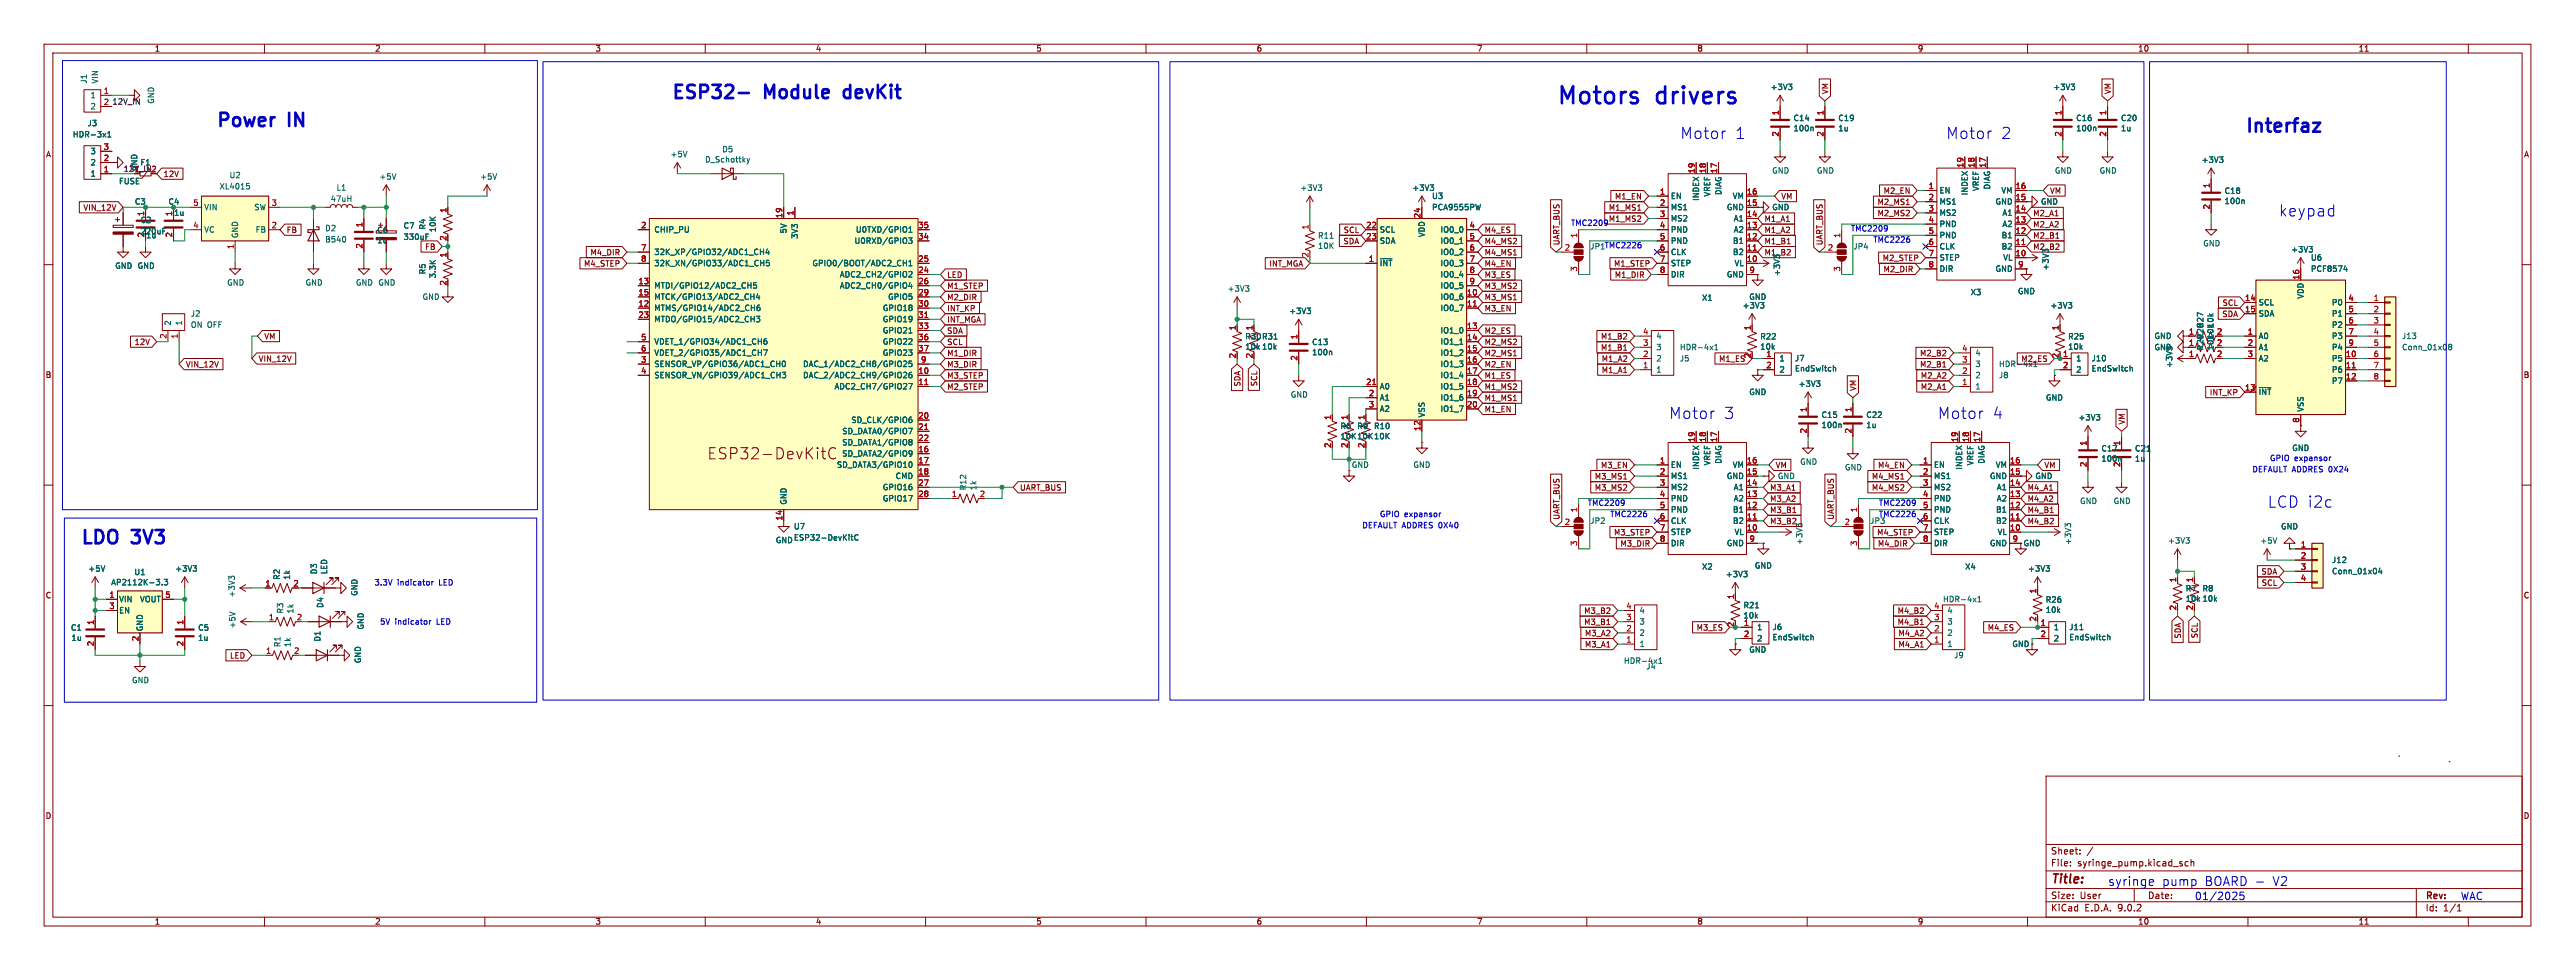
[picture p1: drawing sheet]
<svg xmlns="http://www.w3.org/2000/svg" width="584mm" height="220mm" viewBox="0 0 584 220" stroke-linecap="round" stroke-linejoin="round" font-family="sans-serif">
<defs><g id="words">
<g font-size="5.3" fill="#0000c2">
<text x="353.1" y="23.9">Motors</text>
<text x="375.9" y="23.9">drivers</text>
</g>
<g font-size="4.2" fill="#0000c2">
<text x="151.8" y="22.6">ESP32-</text>
<text x="173.3" y="22.6">Module</text>
<text x="192.5" y="22.6">devKit</text>
<text x="48.5" y="29">Power</text>
<text x="65.3" y="29">IN</text>
<text x="509.3" y="30.3">Interfaz</text>
<text x="17.8" y="123.6">LDO</text>
<text x="29.8" y="123.6">3V3</text>
</g>
<g font-size="3.5" fill="#0000c2">
<text x="381.2" y="31.8">Motor</text>
<text x="393.6" y="31.8">1</text>
<text x="441.5" y="31.8">Motor</text>
<text x="453.9" y="31.8">2</text>
<text x="516.9" y="49.3">keypad</text>
<text x="378.7" y="95.3">Motor</text>
<text x="391.1" y="95.3">3</text>
<text x="439.6" y="95.3">Motor</text>
<text x="452" y="95.3">4</text>
<text x="514.3" y="115.3">LCD i2c</text>
</g>
<text font-size="3.5" fill="#840000" x="160.5" y="104.4">ESP32-DevKitC</text>
<text font-size="2.8" fill="#840000" x="465.2" y="200.9">Title:</text>
<g font-size="2.8" fill="#0000c2">
<text x="478.2" y="201.1">syringe</text>
<text x="490.4" y="201.1">pump</text>
<text x="500.1" y="201.1">BOARD -</text>
<text x="515.6" y="201.1">V2</text>
</g>
<g font-size="2.4" fill="#0000c2">
<text x="497.8" y="204.2">01/2025</text>
<text x="558.2" y="204.2">WAC</text>
</g>
<g font-size="2.1" fill="#840000">
<text x="465.2" y="196.7">File:</text>
<text x="465.2" y="194">Sheet:</text>
<text x="471.3" y="196.7">syringe_pump.kicad_sch</text>
<text x="465.2" y="206.9">KiCad</text>
<text x="465.2" y="204.1">Size:</text>
<text x="471.9" y="204.1">User</text>
<text x="472.9" y="206.9">E.D.A.</text>
<text x="480.5" y="206.9">9.0.2</text>
<text x="487.2" y="204.1">Date:</text>
<text x="550.2" y="204.3">Rev:</text>
<text x="550.2" y="206.9">Id:</text>
<text x="554.3" y="206.9">1/1</text>
</g>
<g font-size="1.8" fill="#840000">
<text x="35" y="11.9">1</text>
<text x="85" y="11.9">2</text>
<text x="135" y="11.9">3</text>
<text x="185" y="11.9">4</text>
<text x="235" y="11.9">5</text>
<text x="285" y="11.9">6</text>
<text x="335" y="11.9">7</text>
<text x="385" y="11.9">8</text>
<text x="435" y="11.9">9</text>
<text x="485" y="11.9">10</text>
<text x="535" y="11.9">11</text>
<text x="415" y="21.5" transform="rotate(-90 415 21.5)">VM</text>
<text x="479.1" y="21.5" transform="rotate(-90 479.1 21.5)">VM</text>
<text x="10.3" y="35.9">A</text>
<text x="572.5" y="35.9">A</text>
<text x="31.3" y="38.9" transform="rotate(-90 31.3 38.9)">GND</text>
<text x="37" y="40.3">12V</text>
<text x="18.8" y="48">VIN_12V</text>
<text x="364.9" y="48">M1_MS1</text>
<text x="366.3" y="45.4">M1_EN</text>
<text x="404" y="45.4">VM</text>
<text x="425.8" y="46.7">M2_MS1</text>
<text x="427.2" y="44.2">M2_EN</text>
<text x="465" y="44.2">VM</text>
<text x="64.9" y="53">FB</text>
<text x="304.7" y="53">SCL</text>
<text x="336.7" y="53">M4_ES</text>
<text x="400.2" y="53">M1_A2</text>
<text x="400.2" y="50.5">M1_A1</text>
<text x="425.8" y="49.2">M2_MS2</text>
<text x="461.2" y="49.2">M2_A1</text>
<text x="461.2" y="51.8">M2_A2</text>
<text x="96.3" y="56.9">FB</text>
<text x="133.8" y="58.1">M4_DIR</text>
<text x="304.7" y="55.6">SDA</text>
<text x="336.7" y="58.1">M4_MS1</text>
<text x="336.7" y="55.6">M4_MS2</text>
<text x="354" y="55.7" transform="rotate(-90 354 55.7)">UART_BUS</text>
<text x="400.2" y="55.6">M1_B1</text>
<text x="413.7" y="55.7" transform="rotate(-90 413.7 55.7)">UART_BUS</text>
<text x="427" y="59.4">M2_STEP</text>
<text x="461.2" y="54.3">M2_B1</text>
<text x="132.4" y="60.7">M4_STEP</text>
<text x="214.8" y="65.7">M1_STEP</text>
<text x="214.8" y="63.2">LED</text>
<text x="287.9" y="60.7">INT_MGA</text>
<text x="336.7" y="60.7">M4_EN</text>
<text x="336.7" y="63.2">M3_ES</text>
<text x="336.7" y="65.7">M3_MS2</text>
<text x="366.1" y="60.7">M1_STEP</text>
<text x="366.2" y="63.2">M1_DIR</text>
<text x="427.2" y="61.9">M2_DIR</text>
<text x="214.8" y="68.3">M2_DIR</text>
<text x="214.8" y="70.8">INT_KP</text>
<text x="336.7" y="70.8">M3_EN</text>
<text x="336.7" y="68.3">M3_MS1</text>
<text x="504.1" y="69.6">SCL</text>
<text x="59.8" y="77.2">VM</text>
<text x="214.8" y="73.4">INT_MGA</text>
<text x="214.8" y="75.9">SDA</text>
<text x="336.7" y="75.9">M2_ES</text>
<text x="363.1" y="77.2">M1_B2</text>
<text x="504.1" y="72.1">SDA</text>
<text x="30.4" y="78.4">12V</text>
<text x="42.1" y="83.5">VIN_12V</text>
<text x="58.6" y="82.3">VIN_12V</text>
<text x="214.8" y="78.4">SCL</text>
<text x="214.8" y="81">M1_DIR</text>
<text x="214.8" y="83.5">M3_DIR</text>
<text x="336.7" y="83.5">M2_EN</text>
<text x="336.7" y="81">M2_MS1</text>
<text x="336.7" y="78.4">M2_MS2</text>
<text x="363.1" y="79.7">M1_B1</text>
<text x="363.3" y="82.3">M1_A2</text>
<text x="389.9" y="82.3">M1_ES</text>
<text x="435.5" y="81">M2_B2</text>
<text x="435.5" y="83.5">M2_B1</text>
<text x="458.5" y="82.3">M2_ES</text>
<text x="10.3" y="85.9">B</text>
<text x="214.8" y="88.6">M2_STEP</text>
<text x="214.8" y="86.1">M3_STEP</text>
<text x="281.6" y="87.8" transform="rotate(-90 281.6 87.8)">SDA</text>
<text x="285.4" y="87.7" transform="rotate(-90 285.4 87.7)">SCL</text>
<text x="336.7" y="88.6">M1_MS2</text>
<text x="336.7" y="86.1">M1_ES</text>
<text x="363.3" y="84.8">M1_A1</text>
<text x="421.3" y="88.8" transform="rotate(-90 421.3 88.8)">VM</text>
<text x="435.7" y="86.1">M2_A2</text>
<text x="435.7" y="88.6">M2_A1</text>
<text x="501.2" y="89.9">INT_KP</text>
<text x="572.5" y="85.9">B</text>
<text x="336.7" y="91.1">M1_MS1</text>
<text x="336.7" y="93.7">M1_EN</text>
<text x="482.3" y="96.4" transform="rotate(-90 482.3 96.4)">VM</text>
<text x="363.1" y="106.4">M3_EN</text>
<text x="402.7" y="106.4">VM</text>
<text x="426" y="106.4">M4_EN</text>
<text x="463.7" y="106.4">VM</text>
<text x="231.3" y="111.5">UART_BUS</text>
<text x="361.7" y="108.9">M3_MS1</text>
<text x="361.7" y="111.5">M3_MS2</text>
<text x="401.5" y="111.5">M3_A1</text>
<text x="424.6" y="108.9">M4_MS1</text>
<text x="424.6" y="111.5">M4_MS2</text>
<text x="459.9" y="111.5">M4_A1</text>
<text x="354" y="118" transform="rotate(-90 354 118)">UART_BUS</text>
<text x="401.5" y="114">M3_A2</text>
<text x="401.5" y="116.5">M3_B1</text>
<text x="401.5" y="119.1">M3_B2</text>
<text x="416.2" y="118" transform="rotate(-90 416.2 118)">UART_BUS</text>
<text x="459.9" y="114">M4_A2</text>
<text x="459.9" y="119.1">M4_B2</text>
<text x="459.9" y="116.5">M4_B1</text>
<text x="366.1" y="121.6">M3_STEP</text>
<text x="367.5" y="124.2">M3_DIR</text>
<text x="425.8" y="121.6">M4_STEP</text>
<text x="425.9" y="124.2">M4_DIR</text>
<text x="459" y="124.1">GND</text>
<text x="513" y="130.5">SDA</text>
<text x="10.3" y="135.9">C</text>
<text x="513" y="133.1">SCL</text>
<text x="572.5" y="135.9">C</text>
<text x="359.3" y="141.9">M3_B1</text>
<text x="359.3" y="139.4">M3_B2</text>
<text x="384.8" y="143.2">M3_ES</text>
<text x="430.4" y="141.9">M4_B1</text>
<text x="430.4" y="139.4">M4_B2</text>
<text x="450.9" y="143.2">M4_ES</text>
<text x="52.1" y="149.6">LED</text>
<text x="359.5" y="144.5">M3_A2</text>
<text x="359.5" y="147">M3_A1</text>
<text x="430.6" y="144.5">M4_A2</text>
<text x="430.6" y="147">M4_A1</text>
<text x="495" y="144.9" transform="rotate(-90 495 144.9)">SDA</text>
<text x="498.8" y="144.9" transform="rotate(-90 498.8 144.9)">SCL</text>
<text x="10.3" y="185.9">D</text>
<text x="572.5" y="185.9">D</text>
<text x="35" y="209.9">1</text>
<text x="85" y="209.9">2</text>
<text x="135" y="209.9">3</text>
<text x="185" y="209.9">4</text>
<text x="235" y="209.9">5</text>
<text x="285" y="209.9">6</text>
<text x="335" y="209.9">7</text>
<text x="385" y="209.9">8</text>
<text x="435" y="209.9">9</text>
<text x="485" y="209.9">10</text>
<text x="535" y="209.9">11</text>
</g>
<g font-size="1.8" fill="#006464">
<text x="19.9" y="19.1" transform="rotate(-90 19.9 19.1)">J1</text>
<text x="20.4" y="22.5">1</text>
<text x="22.5" y="19.1" transform="rotate(-90 22.5 19.1)">VIN</text>
<text x="35.2" y="23.7" transform="rotate(-90 35.2 23.7)">GND</text>
<text x="401.6" y="20.6">+3V3</text>
<text x="465.7" y="20.6">+3V3</text>
<text x="19.8" y="28.8">J3</text>
<text x="20.4" y="25">2</text>
<text x="406.8" y="30">100n</text>
<text x="406.8" y="27.7">C14</text>
<text x="417" y="30">1u</text>
<text x="417" y="27.7">C19</text>
<text x="470.9" y="30">100n</text>
<text x="470.9" y="27.7">C16</text>
<text x="481.1" y="30">1u</text>
<text x="481.1" y="27.7">C20</text>
<text x="16.4" y="31.4">HDR-3x1</text>
<text x="20.4" y="35.2">3</text>
<text x="152" y="35.9">+5V</text>
<text x="163.8" y="34.7">D5</text>
<text x="20.4" y="40.3">1</text>
<text x="20.4" y="37.7">2</text>
<text x="26.9" y="42">FUSE</text>
<text x="31.8" y="37.7">F1</text>
<text x="52" y="40.6">U2</text>
<text x="86" y="40.9">+5V</text>
<text x="108.8" y="40.9">+5V</text>
<text x="159.9" y="37.1">D_Schottky</text>
<text x="402" y="39.6">GND</text>
<text x="412.1" y="39.6">GND</text>
<text x="466.1" y="39.6">GND</text>
<text x="476.2" y="39.6">GND</text>
<text x="499.4" y="37.1">+3V3</text>
<text x="30.5" y="46.6">C3</text>
<text x="38.1" y="46.6">C4</text>
<text x="46.2" y="47.9">VIN</text>
<text x="49.7" y="43.2">XL4015</text>
<text x="57.6" y="47.9">SW</text>
<text x="74.9" y="46">47uH</text>
<text x="76.2" y="43.4">L1</text>
<text x="294.9" y="43.5">+3V3</text>
<text x="320.3" y="43.5">+3V3</text>
<text x="324.8" y="45.3">U3</text>
<text x="324.8" y="47.9">PCA9555PW</text>
<text x="379" y="45.3">EN</text>
<text x="379" y="47.9">MS1</text>
<text x="385.7" y="45.7" transform="rotate(-90 385.7 45.7)">INDEX</text>
<text x="388.2" y="44.7" transform="rotate(-90 388.2 44.7)">VREF</text>
<text x="390.8" y="44.3" transform="rotate(-90 390.8 44.3)">DIAG</text>
<text x="391.7" y="47.9">GND</text>
<text x="393" y="45.3">VM</text>
<text x="402" y="47.9">GND</text>
<text x="439.9" y="44.1">EN</text>
<text x="439.9" y="46.6">MS1</text>
<text x="446.6" y="44.4" transform="rotate(-90 446.6 44.4)">INDEX</text>
<text x="449.2" y="43.4" transform="rotate(-90 449.2 43.4)">VREF</text>
<text x="451.7" y="43.1" transform="rotate(-90 451.7 43.1)">DIAG</text>
<text x="452.6" y="46.6">GND</text>
<text x="453.9" y="44.1">VM</text>
<text x="462.9" y="46.6">GND</text>
<text x="504.6" y="46.5">100n</text>
<text x="504.6" y="44.2">C18</text>
<text x="31.8" y="50.8">C2</text>
<text x="31.8" y="53.3">220uF</text>
<text x="32.8" y="53.9" transform="rotate(-90 32.8 53.9)">2</text>
<text x="32.8" y="49.1" transform="rotate(-90 32.8 49.1)">1</text>
<text x="39.4" y="49.1">1u</text>
<text x="46.2" y="53">VC</text>
<text x="57.9" y="53">FB</text>
<text x="73.7" y="52.6">D2</text>
<text x="85.5" y="53.1">C6</text>
<text x="91.4" y="52.1">C7</text>
<text x="96.7" y="52.2" transform="rotate(-90 96.7 52.2)">R4</text>
<text x="99.1" y="52.8" transform="rotate(-90 99.1 52.8)">10K</text>
<text x="148.3" y="53">CHIP_PU</text>
<text x="178.7" y="53.1" transform="rotate(-90 178.7 53.1)">5V</text>
<text x="194.1" y="53">U0TXD/GPIO1</text>
<text x="312.9" y="53">SCL</text>
<text x="323.4" y="53.9" transform="rotate(-90 323.4 53.9)">VDD</text>
<text x="326.7" y="53">IO0_0</text>
<text x="379" y="50.4">MS2</text>
<text x="379" y="53">PND</text>
<text x="393.2" y="50.4">A1</text>
<text x="393.2" y="53">A2</text>
<text x="439.9" y="49.1">MS2</text>
<text x="439.9" y="51.7">PND</text>
<text x="454.2" y="49.1">A1</text>
<text x="454.2" y="51.7">A2</text>
<text x="33" y="54.2">1u</text>
<text x="54.2" y="54.1" transform="rotate(-90 54.2 54.1)">GND</text>
<text x="73.7" y="55.2">B540</text>
<text x="85.5" y="55.4">1u</text>
<text x="91.4" y="54.6">330uF</text>
<text x="148.3" y="58">32K_XP/GPIO32/ADC1_CH4</text>
<text x="181.2" y="54.3" transform="rotate(-90 181.2 54.3)">3V3</text>
<text x="193.8" y="55.5">U0RXD/GPIO3</text>
<text x="298.9" y="54.3">R11</text>
<text x="298.9" y="56.6">10K</text>
<text x="312.9" y="55.5">SDA</text>
<text x="326.7" y="55.5">IO0_1</text>
<text x="326.7" y="58">IO0_2</text>
<text x="379" y="55.5">PND</text>
<text x="379" y="58">CLK</text>
<text x="393" y="55.5">B1</text>
<text x="393" y="58">B2</text>
<text x="400.2" y="58.1">M1_B2</text>
<text x="420.4" y="56.8">JP4</text>
<text x="439.9" y="54.2">PND</text>
<text x="439.9" y="56.8">CLK</text>
<text x="439.9" y="59.3">STEP</text>
<text x="454" y="54.2">B1</text>
<text x="454" y="56.8">B2</text>
<text x="454.4" y="59.3">VL</text>
<text x="461.2" y="56.9">M2_B2</text>
<text x="499.7" y="56.1">GND</text>
<text x="519.7" y="57.5">+3V3</text>
<text x="524.2" y="59.3">U6</text>
<text x="26" y="61.2">GND GND</text>
<text x="51.4" y="65">GND</text>
<text x="69.2" y="65">GND</text>
<text x="80.6" y="65">GND GND</text>
<text x="96.7" y="62.3" transform="rotate(-90 96.7 62.3)">R5</text>
<text x="99.1" y="63.2" transform="rotate(-90 99.1 63.2)">3.3K</text>
<text x="148.3" y="60.6">32K_XN/GPIO33/ADC1_CH5</text>
<text x="148.3" y="65.7">MTDI/GPIO12/ADC2_CH5</text>
<text x="184.2" y="60.6">GPIO0/BOOT/ADC2_CH1</text>
<text x="190.4" y="63.1">ADC2_CH2/GPIO2</text>
<text x="190.4" y="65.7">ADC2_CH0/GPIO4</text>
<text x="312.9" y="60.6">~{INT}</text>
<text x="326.7" y="60.6">IO0_3</text>
<text x="326.7" y="63.1">IO0_4</text>
<text x="326.7" y="65.7">IO0_5</text>
<text x="379" y="60.6">STEP</text>
<text x="379" y="63.1">DIR</text>
<text x="391.7" y="63.1">GND</text>
<text x="393.4" y="60.6">VL</text>
<text x="404" y="62.7" transform="rotate(-90 404 62.7)">+3V3</text>
<text x="439.9" y="61.8">DIR</text>
<text x="452.6" y="61.8">GND</text>
<text x="465" y="61.5" transform="rotate(-90 465 61.5)">+3V3</text>
<text x="524.2" y="61.8">PCF8574</text>
<text x="95.8" y="68.2">GND</text>
<text x="148.3" y="68.2">MTCK/GPIO13/ADC2_CH4</text>
<text x="148.3" y="70.7">MTMS/GPIO14/ADC2_CH6</text>
<text x="200.2" y="70.7">GPIO18</text>
<text x="201.4" y="68.2">GPIO5</text>
<text x="278.4" y="66.3">+3V3</text>
<text x="292.4" y="71.4">+3V3</text>
<text x="326.7" y="68.2">IO0_6</text>
<text x="326.7" y="70.7">IO0_7</text>
<text x="386" y="68.4">X1</text>
<text x="395.2" y="70.2">+3V3</text>
<text x="396.7" y="68.2">GND</text>
<text x="447" y="67.2">X3</text>
<text x="457.7" y="66.9">GND</text>
<text x="465.1" y="70.2">+3V3</text>
<text x="512.3" y="69.5">SCL</text>
<text x="522.8" y="67.9" transform="rotate(-90 522.8 67.9)">VDD</text>
<text x="528.9" y="69.5">P0</text>
<text x="39" y="73.9" transform="rotate(-90 39 73.9)">2</text>
<text x="41.5" y="73.9" transform="rotate(-90 41.5 73.9)">1</text>
<text x="43.2" y="72">J2</text>
<text x="43.2" y="74.5">ON OFF</text>
<text x="148.3" y="73.3">MTDO/GPIO15/ADC2_CH3</text>
<text x="200.2" y="73.3">GPIO19</text>
<text x="200.2" y="75.8">GPIO21</text>
<text x="282.4" y="77.2">R30 R31</text>
<text x="326.7" y="75.8">IO1_0</text>
<text x="375.7" y="77.1">4</text>
<text x="399.2" y="77.2">R22</text>
<text x="469.1" y="77.2">R25</text>
<text x="488.7" y="77.1">GND</text>
<text x="512.3" y="72">SDA</text>
<text x="512.3" y="77.1">A0</text>
<text x="528.9" y="72">P1</text>
<text x="528.9" y="74.5">P2</text>
<text x="528.9" y="77.1">P3</text>
<text x="544.8" y="77.1">J13</text>
<text x="148.3" y="78.4">VDET_1/GPIO34/ADC1_CH6</text>
<text x="148.3" y="80.9">VDET_2/GPIO35/ADC1_CH7</text>
<text x="148.3" y="83.4">SENSOR_VP/GPIO36/ADC1_CH0</text>
<text x="182.1" y="83.4">DAC_1/ADC2_CH8/GPIO25</text>
<text x="200.2" y="78.4">GPIO22</text>
<text x="200.2" y="80.9">GPIO23</text>
<text x="282.4" y="79.5">10k 10k</text>
<text x="297.6" y="80.8">100n</text>
<text x="297.6" y="78.5">C13</text>
<text x="326.7" y="78.4">IO1_1</text>
<text x="326.7" y="80.9">IO1_2</text>
<text x="326.7" y="83.4">IO1_3</text>
<text x="375.7" y="82.2">2</text>
<text x="375.7" y="79.6">3</text>
<text x="381" y="82.2">J5</text>
<text x="381" y="79.6">HDR-4x1</text>
<text x="399.2" y="79.5">10k</text>
<text x="403.6" y="82.2">1</text>
<text x="407.1" y="82.1">J7</text>
<text x="448.1" y="83.4">3</text>
<text x="448.1" y="80.9">4</text>
<text x="453.4" y="83.4">HDR-4x1</text>
<text x="469.1" y="79.5">10k</text>
<text x="470.9" y="82.2">1</text>
<text x="474.4" y="82.1">J10</text>
<text x="488.7" y="79.6">GND</text>
<text x="493" y="83.6" transform="rotate(-90 493 83.6)">+3V3</text>
<text x="500.1" y="79.6" transform="rotate(-90 500.1 79.6)">R29R28R27</text>
<text x="502.4" y="79.6" transform="rotate(-90 502.4 79.6)">10k10k10k</text>
<text x="502.4" y="79.6" transform="rotate(-90 502.4 79.6)">10k</text>
<text x="512.3" y="79.6">A1</text>
<text x="512.3" y="82.2">A2</text>
<text x="528.9" y="79.6">P4</text>
<text x="528.9" y="82.2">P5</text>
<text x="544.8" y="79.6">Conn_01x08</text>
<text x="148.3" y="86">SENSOR_VN/GPIO39/ADC1_CH3</text>
<text x="182.1" y="86">DAC_2/ADC2_CH9/GPIO26</text>
<text x="189.2" y="88.5">ADC2_CH7/GPIO27</text>
<text x="312.9" y="88.5">A0</text>
<text x="326.7" y="86">IO1_4</text>
<text x="326.7" y="88.5">IO1_5</text>
<text x="375.7" y="84.7">1</text>
<text x="396.7" y="89.8">GND</text>
<text x="403.6" y="84.7">2</text>
<text x="407.1" y="84.5">EndSwitch</text>
<text x="407.9" y="87.9">+3V3</text>
<text x="448.1" y="88.5">1</text>
<text x="448.1" y="86">2</text>
<text x="453.4" y="86">J8</text>
<text x="470.9" y="84.7">2</text>
<text x="474.4" y="84.5">EndSwitch</text>
<text x="512.3" y="89.8">~{INT}</text>
<text x="528.9" y="84.7">P6</text>
<text x="528.9" y="87.2">P7</text>
<text x="292.7" y="90.4">GND</text>
<text x="312.9" y="91.1">A1</text>
<text x="312.9" y="93.6">A2</text>
<text x="323.4" y="94.8" transform="rotate(-90 323.4 94.8)">VSS</text>
<text x="326.7" y="91.1">IO1_6</text>
<text x="326.7" y="93.6">IO1_7</text>
<text x="413.1" y="95">C15</text>
<text x="423.3" y="95">C22</text>
<text x="464.1" y="91.1">GND</text>
<text x="471.4" y="95.6">+3V3</text>
<text x="522.8" y="93.5" transform="rotate(-90 522.8 93.5)">VSS</text>
<text x="191" y="98.7">SD_DATA0/GPIO7</text>
<text x="191" y="101.2">SD_DATA1/GPIO8</text>
<text x="193" y="96.1">SD_CLK/GPIO6</text>
<text x="304" y="97.5">R6</text>
<text x="304" y="99.8">10K 10K 10K</text>
<text x="307.8" y="97.5">R9</text>
<text x="311.6" y="97.5">R10</text>
<text x="413.1" y="97.3">100n</text>
<text x="423.3" y="97.3">1u</text>
<text x="481.1" y="101.2" transform="rotate(-90 481.1 101.2)">1</text>
<text x="189.8" y="106.3">SD_DATA3/GPIO10</text>
<text x="191" y="103.8">SD_DATA2/GPIO9</text>
<text x="306.6" y="106.3">GND</text>
<text x="320.5" y="106.3">GND</text>
<text x="379" y="106.3">EN</text>
<text x="385.7" y="106.6" transform="rotate(-90 385.7 106.6)">INDEX</text>
<text x="388.2" y="105.7" transform="rotate(-90 388.2 105.7)">VREF</text>
<text x="390.8" y="105.3" transform="rotate(-90 390.8 105.3)">DIAG</text>
<text x="393" y="106.3">VM</text>
<text x="408.3" y="105.6">GND</text>
<text x="418.5" y="106.9">GND</text>
<text x="438.7" y="106.3">EN</text>
<text x="445.4" y="106.6" transform="rotate(-90 445.4 106.6)">INDEX</text>
<text x="447.9" y="105.7" transform="rotate(-90 447.9 105.7)">VREF</text>
<text x="450.4" y="105.3" transform="rotate(-90 450.4 105.3)">DIAG</text>
<text x="452.7" y="106.3">VM</text>
<text x="476.6" y="104.9">100n</text>
<text x="476.6" y="102.6">C17</text>
<text x="481.1" y="106" transform="rotate(-90 481.1 106)">2</text>
<text x="484.3" y="104.9">1u</text>
<text x="484.3" y="102.6">C21</text>
<text x="519.9" y="102.5">GND</text>
<text x="200.2" y="111.4">GPIO16</text>
<text x="200.2" y="113.9">GPIO17</text>
<text x="203.1" y="108.8">CMD</text>
<text x="219.4" y="111.3" transform="rotate(-90 219.4 111.3)">R12</text>
<text x="221.7" y="111.3" transform="rotate(-90 221.7 111.3)">1k</text>
<text x="379" y="108.8">MS1</text>
<text x="379" y="111.4">MS2</text>
<text x="379" y="113.9">PND</text>
<text x="391.7" y="108.8">GND</text>
<text x="393.2" y="111.4">A1</text>
<text x="393.2" y="113.9">A2</text>
<text x="403.2" y="108.8">GND</text>
<text x="438.7" y="108.8">MS1</text>
<text x="438.7" y="111.4">MS2</text>
<text x="438.7" y="113.9">PND</text>
<text x="451.3" y="108.8">GND</text>
<text x="452.9" y="111.4">A1</text>
<text x="452.9" y="113.9">A2</text>
<text x="461.7" y="108.8">GND</text>
<text x="178.7" y="114.6" transform="rotate(-90 178.7 114.6)">GND</text>
<text x="360.7" y="119">JP2</text>
<text x="379" y="116.5">PND</text>
<text x="379" y="119">CLK</text>
<text x="393" y="116.5">B1</text>
<text x="393" y="119">B2</text>
<text x="424.2" y="119">JP3</text>
<text x="438.7" y="116.5">PND</text>
<text x="438.7" y="119">CLK</text>
<text x="452.7" y="116.5">B1</text>
<text x="452.7" y="119">B2</text>
<text x="471.8" y="114.5">GND</text>
<text x="479.4" y="114.5">GND</text>
<text x="175.9" y="123.4">GND</text>
<text x="180" y="120.3">U7</text>
<text x="180" y="122.8">ESP32-DevKitC</text>
<text x="379" y="121.5">STEP</text>
<text x="379" y="124.1">DIR</text>
<text x="391.7" y="124.1">GND</text>
<text x="393.4" y="121.5">VL</text>
<text x="409.1" y="123.7" transform="rotate(-90 409.1 123.7)">+3V3</text>
<text x="438.7" y="121.5">STEP</text>
<text x="438.7" y="124.1">DIR</text>
<text x="451.3" y="124.1">GND</text>
<text x="453.1" y="121.5">VL</text>
<text x="470.1" y="123.7" transform="rotate(-90 470.1 123.7)">+3V3</text>
<text x="491.8" y="123.5">+3V3</text>
<text x="512.7" y="123.5">+5V</text>
<text x="517.4" y="120.3">GND</text>
<text x="19.9" y="129.8">+5V</text>
<text x="30.4" y="130.6">U1</text>
<text x="39.6" y="129.8">+3V3</text>
<text x="63.7" y="131.6" transform="rotate(-90 63.7 131.6)">R2</text>
<text x="66" y="131.6" transform="rotate(-90 66 131.6)">1k</text>
<text x="72.1" y="130.3" transform="rotate(-90 72.1 130.3)">D3</text>
<text x="74.4" y="130.3" transform="rotate(-90 74.4 130.3)">LED</text>
<text x="386" y="129.4">X2</text>
<text x="391.4" y="131.1">+3V3</text>
<text x="398" y="129.2">GND</text>
<text x="445.7" y="129.4">X4</text>
<text x="460" y="129.8">+3V3</text>
<text x="529" y="130.4">Conn_01x04</text>
<text x="529" y="127.9">J12</text>
<text x="25.1" y="132.9">AP2112K-3.3</text>
<text x="26.9" y="136.8">VIN</text>
<text x="31.7" y="136.8">VOUT</text>
<text x="53.5" y="135.6" transform="rotate(-90 53.5 135.6)">+3V3</text>
<text x="73.5" y="138" transform="rotate(-90 73.5 138)">D4</text>
<text x="81.3" y="135.3" transform="rotate(-90 81.3 135.3)">GND</text>
<text x="440.7" y="136.8">HDR-4x1</text>
<text x="464" y="136.9">R26</text>
<text x="495.8" y="134.3">R7</text>
<text x="495.8" y="136.7">10k 10k</text>
<text x="499.6" y="134.3">R8</text>
<text x="16" y="143.2">C1</text>
<text x="26.9" y="139.3">EN</text>
<text x="32.6" y="143.3" transform="rotate(-90 32.6 143.3)">GND</text>
<text x="44.8" y="143.2">C5</text>
<text x="53.6" y="142.7" transform="rotate(-90 53.6 142.7)">+5V</text>
<text x="64.5" y="139.3" transform="rotate(-90 64.5 139.3)">R3</text>
<text x="66.8" y="139.3" transform="rotate(-90 66.8 139.3)">1k</text>
<text x="82.7" y="142.9" transform="rotate(-90 82.7 142.9)">GND</text>
<text x="371.9" y="141.9">3</text>
<text x="371.9" y="139.3">4</text>
<text x="395.4" y="140.5">10k</text>
<text x="395.4" y="138.2">R21</text>
<text x="395.5" y="142">1</text>
<text x="398.5" y="143.1">1</text>
<text x="402" y="143.1">J6</text>
<text x="441.7" y="141.9">3</text>
<text x="441.7" y="139.3">4</text>
<text x="464" y="139.2">10k</text>
<text x="465.8" y="143.1">1</text>
<text x="469.4" y="143.1">J11</text>
<text x="16.1" y="145.5">1u</text>
<text x="44.8" y="145.5">1u</text>
<text x="63.8" y="146.9" transform="rotate(-90 63.8 146.9)">R1</text>
<text x="66.1" y="146.9" transform="rotate(-90 66.1 146.9)">1k</text>
<text x="72.9" y="145.6" transform="rotate(-90 72.9 145.6)">D1</text>
<text x="371.9" y="146.9">1</text>
<text x="371.9" y="144.4">2</text>
<text x="396.7" y="148.2">GND</text>
<text x="398.5" y="145.7">2</text>
<text x="402" y="145.4">EndSwitch</text>
<text x="441.7" y="146.9">1</text>
<text x="441.7" y="144.4">2</text>
<text x="443.2" y="149.5">J9</text>
<text x="456.4" y="146.9">GND</text>
<text x="465.8" y="145.7">2</text>
<text x="469.4" y="145.4">EndSwitch</text>
<text x="29.8" y="155.1">GND</text>
<text x="82.1" y="150.5" transform="rotate(-90 82.1 150.5)">GND</text>
<text x="368.3" y="150.7">HDR-4x1</text>
<text x="373.4" y="152">J4</text>
</g>
<g font-size="1.8" fill="#a90000">
<text x="23.4" y="21.4">1</text>
<text x="23.4" y="23.9">2</text>
<text x="403.6" y="26.3" transform="rotate(-90 403.6 26.3)">1</text>
<text x="413.8" y="26.3" transform="rotate(-90 413.8 26.3)">1</text>
<text x="467.7" y="26.3" transform="rotate(-90 467.7 26.3)">1</text>
<text x="477.9" y="26.3" transform="rotate(-90 477.9 26.3)">1</text>
<text x="23.4" y="34.1">3</text>
<text x="403.6" y="31.1" transform="rotate(-90 403.6 31.1)">2</text>
<text x="413.8" y="31.1" transform="rotate(-90 413.8 31.1)">2</text>
<text x="467.7" y="31.1" transform="rotate(-90 467.7 31.1)">2</text>
<text x="477.9" y="31.1" transform="rotate(-90 477.9 31.1)">2</text>
<text x="23.4" y="39.1">1</text>
<text x="23.4" y="36.6">2</text>
<text x="30.4" y="39.1">1</text>
<text x="34.2" y="39.1">2</text>
<text x="384.6" y="39.4" transform="rotate(-90 384.6 39.4)">19</text>
<text x="387.1" y="39.4" transform="rotate(-90 387.1 39.4)">18</text>
<text x="389.6" y="39.4" transform="rotate(-90 389.6 39.4)">17</text>
<text x="445.5" y="38.2" transform="rotate(-90 445.5 38.2)">19</text>
<text x="448.1" y="38.2" transform="rotate(-90 448.1 38.2)">18</text>
<text x="450.6" y="38.2" transform="rotate(-90 450.6 38.2)">17</text>
<text x="43.7" y="46.8">5</text>
<text x="61.5" y="46.8">3</text>
<text x="376.5" y="44.2">1</text>
<text x="376.5" y="46.8">2</text>
<text x="396.2" y="44.2">16</text>
<text x="396.2" y="46.8">15</text>
<text x="437.4" y="43">1</text>
<text x="437.4" y="45.5">2</text>
<text x="457.2" y="43">16</text>
<text x="457.2" y="45.5">15</text>
<text x="501.4" y="47.6" transform="rotate(-90 501.4 47.6)">2</text>
<text x="501.4" y="42.8" transform="rotate(-90 501.4 42.8)">1</text>
<text x="39.1" y="53.9" transform="rotate(-90 39.1 53.9)">2</text>
<text x="39.1" y="49.1" transform="rotate(-90 39.1 49.1)">1</text>
<text x="43.7" y="51.8">4</text>
<text x="61.5" y="51.8">2</text>
<text x="82.3" y="51.7" transform="rotate(-90 82.3 51.7)">1</text>
<text x="101.3" y="48.4" transform="rotate(-90 101.3 48.4)">1</text>
<text x="145.3" y="51.8">2</text>
<text x="177.5" y="49.6" transform="rotate(-90 177.5 49.6)">19</text>
<text x="180.1" y="49" transform="rotate(-90 180.1 49)">1</text>
<text x="208.2" y="51.8">35</text>
<text x="296.9" y="52.2" transform="rotate(-90 296.9 52.2)">1</text>
<text x="309.8" y="51.8">22</text>
<text x="322.3" y="49.6" transform="rotate(-90 322.3 49.6)">24</text>
<text x="333.3" y="51.8">4</text>
<text x="376.5" y="49.3">3</text>
<text x="376.5" y="51.8">4</text>
<text x="396.2" y="49.3">14</text>
<text x="396.2" y="51.8">13</text>
<text x="437.4" y="48">3</text>
<text x="437.4" y="50.6">4</text>
<text x="437.4" y="53.1">5</text>
<text x="457.2" y="48">14</text>
<text x="457.2" y="50.6">13</text>
<text x="457.2" y="53.1">12</text>
<text x="53.1" y="56.6" transform="rotate(-90 53.1 56.6)">1</text>
<text x="82.3" y="56.5" transform="rotate(-90 82.3 56.5)">2</text>
<text x="101.3" y="58.5" transform="rotate(-90 101.3 58.5)">1</text>
<text x="101.3" y="54.7" transform="rotate(-90 101.3 54.7)">2</text>
<text x="145.3" y="56.9">7</text>
<text x="145.3" y="59.5">8</text>
<text x="208.2" y="54.4">34</text>
<text x="208.2" y="59.5">25</text>
<text x="296.9" y="58.5" transform="rotate(-90 296.9 58.5)">2</text>
<text x="309.8" y="54.4">23</text>
<text x="310.4" y="59.5">1</text>
<text x="333.3" y="54.4">5</text>
<text x="333.3" y="56.9">6</text>
<text x="333.3" y="59.5">7</text>
<text x="354.9" y="56.9">2</text>
<text x="357.9" y="54.1" transform="rotate(-90 357.9 54.1)">1</text>
<text x="376.5" y="54.4">5</text>
<text x="376.5" y="56.9">6</text>
<text x="376.5" y="59.5">7</text>
<text x="396.2" y="54.4">12</text>
<text x="396.2" y="56.9">11</text>
<text x="396.2" y="59.5">10</text>
<text x="414.6" y="56.9">2</text>
<text x="417.6" y="54.1" transform="rotate(-90 417.6 54.1)">1</text>
<text x="437.4" y="55.7">6</text>
<text x="437.4" y="58.2">7</text>
<text x="457.2" y="55.7">11</text>
<text x="457.2" y="58.2">10</text>
<text x="101.3" y="64.9" transform="rotate(-90 101.3 64.9)">2</text>
<text x="144.7" y="64.5">13</text>
<text x="208.2" y="62">24</text>
<text x="208.2" y="64.5">26</text>
<text x="333.3" y="62">8</text>
<text x="333.3" y="64.5">9</text>
<text x="357.9" y="61.7" transform="rotate(-90 357.9 61.7)">3</text>
<text x="376.5" y="62">8</text>
<text x="396.8" y="62">9</text>
<text x="417.6" y="61.7" transform="rotate(-90 417.6 61.7)">3</text>
<text x="437.4" y="60.7">8</text>
<text x="457.8" y="60.7">9</text>
<text x="521.7" y="63.6" transform="rotate(-90 521.7 63.6)">16</text>
<text x="144.7" y="67.1">15</text>
<text x="144.7" y="69.6">12</text>
<text x="208.2" y="67.1">29</text>
<text x="208.2" y="69.6">30</text>
<text x="332.7" y="67.1">10</text>
<text x="332.7" y="69.6">11</text>
<text x="509.2" y="68.4">14</text>
<text x="509.2" y="70.9">15</text>
<text x="532.7" y="68.4">4</text>
<text x="532.7" y="70.9">5</text>
<text x="538.4" y="68.4">1</text>
<text x="538.4" y="70.9">2</text>
<text x="37.8" y="76.9" transform="rotate(-90 37.8 76.9)">2</text>
<text x="40.4" y="76.9" transform="rotate(-90 40.4 76.9)">1</text>
<text x="144.7" y="72.2">23</text>
<text x="145.3" y="77.2">5</text>
<text x="208.2" y="72.2">31</text>
<text x="208.2" y="74.7">33</text>
<text x="208.2" y="77.2">36</text>
<text x="280.4" y="75" transform="rotate(-90 280.4 75)">1</text>
<text x="284.2" y="75" transform="rotate(-90 284.2 75)">1</text>
<text x="294.4" y="77.1" transform="rotate(-90 294.4 77.1)">1</text>
<text x="332.7" y="74.7">13</text>
<text x="332.7" y="77.2">14</text>
<text x="372.7" y="76">4</text>
<text x="397.3" y="75" transform="rotate(-90 397.3 75)">1</text>
<text x="467.1" y="75" transform="rotate(-90 467.1 75)">1</text>
<text x="496.5" y="76">1</text>
<text x="502.8" y="76">2</text>
<text x="509.8" y="76">1</text>
<text x="532.7" y="73.4">6</text>
<text x="532.7" y="76">7</text>
<text x="538.4" y="73.4">3</text>
<text x="538.4" y="76">4</text>
<text x="145.3" y="79.8">6</text>
<text x="145.3" y="82.3">3</text>
<text x="208.2" y="79.8">37</text>
<text x="208.8" y="82.3">9</text>
<text x="280.4" y="81.4" transform="rotate(-90 280.4 81.4)">2</text>
<text x="284.2" y="81.4" transform="rotate(-90 284.2 81.4)">2</text>
<text x="294.4" y="81.9" transform="rotate(-90 294.4 81.9)">2</text>
<text x="332.7" y="79.8">15</text>
<text x="332.7" y="82.3">16</text>
<text x="372.7" y="83.6">1</text>
<text x="372.7" y="81.1">2</text>
<text x="372.7" y="78.5">3</text>
<text x="397.3" y="81.4" transform="rotate(-90 397.3 81.4)">2</text>
<text x="400.6" y="81.1">1</text>
<text x="400.6" y="83.6">2</text>
<text x="445.1" y="82.3">3</text>
<text x="445.1" y="79.8">4</text>
<text x="467.1" y="81.4" transform="rotate(-90 467.1 81.4)">2</text>
<text x="467.9" y="81.1">1</text>
<text x="467.9" y="83.6">2</text>
<text x="496.5" y="78.5">1</text>
<text x="496.5" y="81.1">1</text>
<text x="502.8" y="78.5">2</text>
<text x="502.8" y="81.1">2</text>
<text x="509.8" y="78.5">2</text>
<text x="509.8" y="81.1">3</text>
<text x="532.1" y="81.1">10</text>
<text x="532.1" y="83.6">11</text>
<text x="532.7" y="78.5">9</text>
<text x="538.4" y="78.5">5</text>
<text x="538.4" y="81.1">6</text>
<text x="538.4" y="83.6">7</text>
<text x="145.3" y="84.9">4</text>
<text x="208.2" y="84.9">10</text>
<text x="208.2" y="87.4">11</text>
<text x="309.8" y="87.4">21</text>
<text x="310.4" y="89.9">2</text>
<text x="332.7" y="84.9">17</text>
<text x="332.7" y="87.4">18</text>
<text x="332.7" y="89.9">19</text>
<text x="445.1" y="87.4">1</text>
<text x="445.1" y="84.9">2</text>
<text x="509.2" y="88.7">13</text>
<text x="532.1" y="86.1">12</text>
<text x="538.4" y="86.1">8</text>
<text x="208.2" y="95">20</text>
<text x="302" y="95.3" transform="rotate(-90 302 95.3)">1</text>
<text x="305.8" y="95.3" transform="rotate(-90 305.8 95.3)">1</text>
<text x="309.6" y="95.3" transform="rotate(-90 309.6 95.3)">1</text>
<text x="310.4" y="92.5">3</text>
<text x="332.7" y="92.5">20</text>
<text x="410" y="93.6" transform="rotate(-90 410 93.6)">1</text>
<text x="420.1" y="93.6" transform="rotate(-90 420.1 93.6)">1</text>
<text x="521.7" y="96" transform="rotate(-90 521.7 96)">8</text>
<text x="208.2" y="97.6">21</text>
<text x="208.2" y="100.1">22</text>
<text x="302" y="101.7" transform="rotate(-90 302 101.7)">2</text>
<text x="305.8" y="101.7" transform="rotate(-90 305.8 101.7)">2</text>
<text x="309.6" y="101.7" transform="rotate(-90 309.6 101.7)">2</text>
<text x="322.3" y="97.9" transform="rotate(-90 322.3 97.9)">12</text>
<text x="384.6" y="100.4" transform="rotate(-90 384.6 100.4)">19</text>
<text x="387.1" y="100.4" transform="rotate(-90 387.1 100.4)">18</text>
<text x="389.6" y="100.4" transform="rotate(-90 389.6 100.4)">17</text>
<text x="410" y="98.4" transform="rotate(-90 410 98.4)">2</text>
<text x="420.1" y="98.4" transform="rotate(-90 420.1 98.4)">2</text>
<text x="444.2" y="100.4" transform="rotate(-90 444.2 100.4)">19</text>
<text x="446.8" y="100.4" transform="rotate(-90 446.8 100.4)">18</text>
<text x="449.3" y="100.4" transform="rotate(-90 449.3 100.4)">17</text>
<text x="473.5" y="101.2" transform="rotate(-90 473.5 101.2)">1</text>
<text x="208.2" y="102.6">16</text>
<text x="208.2" y="105.2">17</text>
<text x="208.2" y="107.7">18</text>
<text x="376.5" y="105.2">1</text>
<text x="376.5" y="107.7">2</text>
<text x="396.2" y="105.2">16</text>
<text x="396.2" y="107.7">15</text>
<text x="436.2" y="105.2">1</text>
<text x="436.2" y="107.7">2</text>
<text x="455.9" y="105.2">16</text>
<text x="455.9" y="107.7">15</text>
<text x="473.5" y="106" transform="rotate(-90 473.5 106)">2</text>
<text x="208.2" y="110.3">27</text>
<text x="208.2" y="112.8">28</text>
<text x="215.8" y="112.8">1</text>
<text x="222.2" y="112.8">2</text>
<text x="376.5" y="110.3">3</text>
<text x="376.5" y="112.8">4</text>
<text x="396.2" y="110.3">14</text>
<text x="396.2" y="112.8">13</text>
<text x="436.2" y="110.3">3</text>
<text x="436.2" y="112.8">4</text>
<text x="455.9" y="110.3">14</text>
<text x="455.9" y="112.8">13</text>
<text x="177.5" y="118.2" transform="rotate(-90 177.5 118.2)">14</text>
<text x="354.9" y="119.2">2</text>
<text x="357.9" y="116.3" transform="rotate(-90 357.9 116.3)">1</text>
<text x="376.5" y="115.3">5</text>
<text x="376.5" y="117.9">6</text>
<text x="396.2" y="115.3">12</text>
<text x="396.2" y="117.9">11</text>
<text x="418.4" y="119.2">2</text>
<text x="421.4" y="116.3" transform="rotate(-90 421.4 116.3)">1</text>
<text x="436.2" y="115.3">5</text>
<text x="436.2" y="117.9">6</text>
<text x="455.9" y="115.3">12</text>
<text x="455.9" y="117.9">11</text>
<text x="357.9" y="123.9" transform="rotate(-90 357.9 123.9)">3</text>
<text x="376.5" y="120.4">7</text>
<text x="376.5" y="123">8</text>
<text x="396.2" y="120.4">10</text>
<text x="396.8" y="123">9</text>
<text x="421.4" y="123.9" transform="rotate(-90 421.4 123.9)">3</text>
<text x="436.2" y="120.4">7</text>
<text x="436.2" y="123">8</text>
<text x="455.9" y="120.4">10</text>
<text x="456.5" y="123">9</text>
<text x="521.9" y="124.2">1</text>
<text x="521.9" y="126.8">2</text>
<text x="521.9" y="129.3">3</text>
<text x="521.9" y="131.9">4</text>
<text x="24.7" y="135.7">1</text>
<text x="37.4" y="135.7">5</text>
<text x="60.1" y="133.1">1</text>
<text x="66.5" y="133.1">2</text>
<text x="393.4" y="136" transform="rotate(-90 393.4 136)">1</text>
<text x="462" y="134.7" transform="rotate(-90 462 134.7)">1</text>
<text x="493.8" y="132.2" transform="rotate(-90 493.8 132.2)">1</text>
<text x="497.6" y="132.2" transform="rotate(-90 497.6 132.2)">1</text>
<text x="21.3" y="141.8" transform="rotate(-90 21.3 141.8)">1</text>
<text x="24.7" y="138.2">3</text>
<text x="41.7" y="141.8" transform="rotate(-90 41.7 141.8)">1</text>
<text x="60.9" y="140.7">1</text>
<text x="67.2" y="140.7">2</text>
<text x="368.9" y="143.3">2</text>
<text x="368.9" y="140.7">3</text>
<text x="368.9" y="138.2">4</text>
<text x="393.4" y="142.3" transform="rotate(-90 393.4 142.3)">2</text>
<text x="438.7" y="143.3">2</text>
<text x="438.7" y="140.7">3</text>
<text x="438.7" y="138.2">4</text>
<text x="462" y="141.1" transform="rotate(-90 462 141.1)">2</text>
<text x="462.8" y="142">1</text>
<text x="493.8" y="138.5" transform="rotate(-90 493.8 138.5)">2</text>
<text x="497.6" y="138.5" transform="rotate(-90 497.6 138.5)">2</text>
<text x="21.3" y="146.7" transform="rotate(-90 21.3 146.7)">2</text>
<text x="31.5" y="145.5" transform="rotate(-90 31.5 145.5)">2</text>
<text x="41.7" y="146.7" transform="rotate(-90 41.7 146.7)">2</text>
<text x="60.3" y="148.4">1</text>
<text x="66.6" y="148.4">2</text>
<text x="368.9" y="145.8">1</text>
<text x="395.5" y="144.6">2</text>
<text x="438.7" y="145.8">1</text>
<text x="462.8" y="144.6">2</text>
</g>
<g font-size="1.8" fill="#0f0f0f">
<text x="25.4" y="23.8">12V_IN</text>
<text x="27.9" y="39">12V_IN 2</text>
</g>
<g font-size="1.8" fill="#0000c2">
<text x="356.3" y="51.4">TMC2209</text>
<text x="364.9" y="50.5">M1_MS2</text>
<text x="419.8" y="52.7">TMC2209</text>
<text x="360.7" y="56.8">JP1TMC2226</text>
<text x="424.9" y="55.2">TMC2226</text>
<text x="510.9" y="107.3">DEFAULT ADDRES 0X24</text>
<text x="514.9" y="104.8">GPIO expansor</text>
<text x="313" y="117.5">GPIO expansor</text>
<text x="360.1" y="114.9">TMC2209</text>
<text x="365.2" y="117.5">TMC2226</text>
<text x="426.2" y="117.5">TMC2226</text>
<text x="426.2" y="114.9">TMC2209</text>
<text x="309" y="120">DEFAULT ADDRES 0X40</text>
<text x="84.9" y="132.9">3.3V</text>
<text x="90.1" y="132.9">indicator</text>
<text x="99.7" y="132.9">LED</text>
<text x="86.1" y="141.8">5V</text>
<text x="89.6" y="141.8">indicator</text>
<text x="99.2" y="141.8">LED</text>
</g>
</g></defs>
<g fill="none" stroke="#840000" stroke-width=".23">
<path d="M10 10h564.2v200h-564.2zM12 12h560.2v196h-560.2zM60 10v2M110 10v2M160 10v2M210 10v2M260 10v2M310 10v2M360 10v2M410 10v2M460 10v2M510 10v2"/>
<path d="M536.6 11.6h.7M560 10v2M501.6 38.1l-.7 1.3M501.6 38.1l.8 1.3M501.6 38.1v2.6M10 60h2M572.2 60h2M10 110h2M572.2 110h2M497.8 132.4l1.1 .3-2.1 .8 2.1 .8-2.1 .7 1 .4M497.8 130.8v1.3M10 160h2"/>
<path d="M464.2 176h108v32h-108zM572.2 160h2M464.2 197.5h108M464.2 191.5h108M469.7 196.3v.1M469.7 195.5v.1M471.9 193.6v.1M471.9 192.8v.1M474.8 192.1l-1.3 2M494.7 195.9l.4 .1 .1 .2-.5 .2M494.7 195.4l.4 .1M496.4 195.5l-.4-.1-.3 .3 .2 .6h.5"/>
<path d="M497.1 195.5l.2-.1 .4 .1v.9M497.1 194.9v1.5M60 208v2M110 208v2M160 208v2M210 208v2M260 208v2M310 208v2M360 208v2M410 208v2M460 208v2M464.2 204.5h108"/>
<path d="M464.2 201.5h108M484.2 201.5v3M510 208v2M536.6 209.6h.7M548.2 201.5v6.5M557.5 206.6h.9M557.5 205.5l.4-.4v1.5M560 208v2"/>
</g>
<path d="M503.5 35.6h.8l-.4 .5M504.1 36.1l.2 .2v.3l-.2 .3" fill="none" stroke="#006464" stroke-width=".23"/>
<path d="M524.5 123.2h2.5v10.2h-2.5z" fill="#ffffc2"/>
<path d="M524.5 123.2h2.5v10.2h-2.5z" fill="none" stroke="#840000" stroke-width=".25"/>
<path d="M520.7 124.5h3.8M520.7 127h3.8M520.7 129.6h3.8M520.7 132.1h3.8M524.5 124.4h1.3v.2h-1.3zM524.5 126.9h1.3v.3h-1.3zM524.5 129.4h1.3v.3h-1.3zM524.5 132h1.3v.2h-1.3z" fill="none" stroke="#840000" stroke-width=".23"/>
<path d="M540 128.8l-.4 .9h.8M540.3 129.3v.8" fill="none" stroke="#006464" stroke-width=".23"/>
<path d="M147.3 49.6h61v66h-61z" fill="#ffffc2"/>
<g fill="none" stroke="#840000" stroke-width=".23">
<path d="M153.7 36.9l-.8 1.2M153.7 36.9l.7 1.2M153.7 36.9v2.5M161.3 39.4h7.6M144.8 52.1h2.5M144.8 57.2h2.5M144.8 59.7h2.5M147.3 49.6h61v66h-61zM177.8 47v2.6M180.3 47v2.6M208.3 52.1h2.5M208.3 59.7h2.5"/>
<path d="M208.3 54.6h2.5M501.6 50.8v1.3h1.3l-1.3 1.3-1.2-1.3h1.2M501.6 40.7v2.8M501.6 45.5v2.8M144.8 64.8h2.5M144.8 67.3h2.5M144.8 69.9h2.5M144.8 72.4h2.5M144.8 77.5h2.5M208.3 64.8h2.5M208.3 67.3h2.5M208.3 69.9h2.5"/>
<path d="M208.3 72.4h2.5M208.3 77.5h2.5M208.3 62.3h2.5M208.3 75h2.5M495.3 78.8v-1.3l-1.3 1.3 1.3 1.2v-1.2h2.8l.4-1.1 .7 2.1 .8-2.1 .8 2.1 .3-1M495.3 76.2v-1.2l-1.3 1.2 1.3 1.3v-1.3h2.8l.4-1 .7 2 .8-2 .8 2 .3-1M144.8 80h2.5M144.8 82.6h2.5M144.8 85.1h2.5M208.3 80h2.5M208.3 82.6h2.5M208.3 85.1h2.5"/>
<path d="M208.3 87.7h2.5M208.3 95.3h2.5M208.3 97.8h2.5M177.8 115.6v3.8h1.3l-1.3 1.3-1.3-1.3h1.3M186.3 102.4h1M186.7 103.7l.1 .2 .5 .2M189.6 101.8a1.02 1.02 0 0 0-1.3 0 1.02 1.02 0 0 0-.3 1.2 .95 .95 0 0 0 .5 .9 .95 .95 0 0 0 1.1-.1M208.3 100.4h2.5M208.3 102.9h2.5M208.3 105.4h2.5M208.3 108h2.5M208.3 110.5h2.5"/>
<path d="M208.3 113.1h2.5M215.9 113.1h1.5l.4-1.1 .8 2.1 .7-2.1 .8 2.1 .8-2.1 .7 2.1 .4-1M494 132.4l1 .3-2 .8 2 .8-2 .7 2 .8-2 .8 1 .3v.3M494 130.8v1.3"/>
</g>
<g fill="none" stroke="#006464" stroke-width=".23">
<path d="M155.9 34.3l-.5 1.3M169.5 35.9l.3 .9M169.8 36.8l-.3 .4M170.1 35.9l-.3 .9M172.5 56.5v1.3M172.5 57.1h.7M172.6 59v1.3M172.6 59.6h.7M173.2 56.5v1.3M173.3 59v1.3M174.1 56.4l-.3 .9h.8M174.4 56.9v.9"/>
<path d="M174.5 59h-.6l-.1 .6h.6l.1 .6-.2 .1-.5-.1M204.9 59.6h.8M205.7 59v1.3M206.1 53.9h.8l-.4 .5 .4 .1v.6l-.7 .1M206.2 52.7h.7M206.2 51.8l.4-.4v1.3M206.2 59.4l.4-.4v1.3M509 45.4l.2 .1v.7M169.7 64.7h.7M170.3 67.2h.8M170.4 64.1v1.3M170.4 72.3h.7"/>
<path d="M170.4 69.8h.8M171.1 66.6v1.3M171.1 71.7v1.3M171.2 69.2v1.3M171.6 64.1h-.6l-.1 .6 .6-.1 .1 .7-.2 .1-.5-.1M171.6 71.7h.8l-.4 .5 .3 .1v.6l-.2 .1-.5-.1M171.9 66.6l-.3 .9h.8M172 77.4h.7M172 79.9h.7M172.2 67.1v.8M172.3 69.2h-.3l-.2 .3-.1 .7 .3 .3 .4-.2-.1-.6h-.3l-.3 .2M172.7 76.8v1.3"/>
<path d="M172.7 79.3v1.3M173.2 79.3h.9l-.6 1.3M173.9 76.8l-.4 .1-.1 .2-.1 .7 .2 .3 .5-.1-.1-.7h-.4l-.2 .2M206.2 60.3h.7M206.2 61.7l.5-.1 .2 .3-.8 .9h.8M206.2 75.5h.7M206.5 64l-.3 1h.8M206.8 64.5v.9M176.2 82.5h.7M176.3 85h.7M176.9 81.9v1.3M177 84.4v1.3"/>
<path d="M177.5 84.4h.8l-.5 .5 .4 .1v.6l-.2 .1-.5-.1M177.6 81.9h.2a.68 .68 0 0 1 .4 .6 .68 .68 0 0 1-.4 .7 .84 .84 0 0 1-.2-1.3zM205 82l.5-.1 .2 .3-.8 1h.8M205 84.5l.5-.1 .2 .4-.8 .9h.8M206.1 87h.9l-.6 1.2M206.1 97.1h.9l-.6 1.3M206.3 95.1h.4l.2 .2-.1 .5h-.5M206.4 99.7l.5 .2-.2 .3M206.8 84.4l-.4 .1-.1 .2-.1 .8 .2 .2 .5-.1-.1-.6-.4-.1-.2 .3M206.8 94.6h-.4l-.1 .3M206.9 81.9h-.6l-.1 .6 .6-.1 .1 .6-.2 .2-.5-.2M206.3 104.9l.2-.2a.68 .68 0 0 1 .4 .7 .68 .68 0 0 1-.4 .6l-.2-.1"/>
<path d="M206.4 102.2l.5 .2v.8l-.3 .3M206.4 100.2h.3M206.7 100.2l.2 .5-.5 .2M206.9 102.7l-.5 .3M193 121.7h.5M193.2 121.3v1l.3 .2M194.7 121.4a.56 .56 0 0 0-.8 .5 .56 .56 0 0 0 .8 .5"/>
</g>
<path d="M209.8 72h.7M209.8 87.2h.7M209.8 97.4h.7" fill="none" stroke="#a90000" stroke-width=".23"/>
<path d="M163.8 38.1l2.6 1.3-2.6 1.3zM165.7 38.8v-.7h.7v2.6h.6v-.7" fill="none" stroke="#840000" stroke-width=".25"/>
<path d="M499.6 43.7h4.1M499.6 45.2h4.1" fill="none" stroke="#840000" stroke-width=".51"/>
<path d="M541 67.3h2.6v20.4h-2.6z" fill="#ffffc2"/>
<path d="M541 67.3h2.6v20.4h-2.6z" fill="none" stroke="#840000" stroke-width=".25"/>
<g fill="none" stroke="#840000" stroke-width=".23">
<path d="M537.2 68.6h3.8M537.2 71.1h3.8M537.2 73.7h3.8M537.2 76.2h3.8M537.2 78.8h3.8M541 68.5h1.3v.2h-1.3zM541 71h1.3v.3h-1.3zM541 73.6h1.3v.2h-1.3zM541 76.1h1.3v.3h-1.3zM541 78.6h1.3v.3h-1.3zM537.2 81.3h3.8M537.2 83.8h3.8"/>
<path d="M537.2 86.4h3.8M541 81.2h1.3v.2h-1.3zM541 83.7h1.3v.3h-1.3zM541 86.3h1.3v.2h-1.3z"/>
</g>
<path d="M555.8 78.6l-.3-.2 .3-.3 .4 .2-.2 .3M555.8 78.6l-.3 .3 .3 .4 .4-.2-.2-.5M555.8 78.6h.2" fill="none" stroke="#006464" stroke-width=".23"/>
<path d="M511.8 63.5h20.3v30.5h-20.3z" fill="#ffffc2"/>
<path d="M511.8 63.5h20.3v30.5h-20.3zM71 132.1l2.5 1.2-2.5 1.3zM73.5 132.1v2.5" fill="none" stroke="#840000" stroke-width=".25"/>
<g fill="none" stroke="#840000" stroke-width=".23">
<path d="M19 33h3.9v7.7h-3.9zM19 20.3h3.9v5.1h-3.9zM22.9 36.9h3.8v-1.3l1.2 1.3-1.2 1.2v-1.2M22.9 39.4h2.5M22.9 34.3h2.5M22.9 21.6h2.5M22.9 24.2h2.5M29.2 21.6h1.3v-1.3l1.2 1.3-1.2 1.3v-1.3M31.7 38.9h2.6v1h-2.6zM34.3 38.4h-.5l-1.5 2h-.6M403.9 34.3v1.3h1.2l-1.2 1.3-1.3-1.3h1.3M414 34.3v1.3h1.3l-1.3 1.3-1.3-1.3h1.3"/>
<path d="M33 47v2.8M33 51.8v2.8M39.4 47v2.8M39.4 51.8v2.8M354.3 57.2h2.8M357.1 58.2h2.1a1.02 1.02 0 0 1-1.1 1 1.02 1.02 0 0 1-1-1zM357.4 55.4a1.02 1.02 0 0 1 1.1-.2 1.02 1.02 0 0 1 .7 1h-2.1zM358.1 52.1v3M358.1 59.2v3.1M414 57.2h2.8M416.8 58.2h2a1.02 1.02 0 0 1-1 1 1.02 1.02 0 0 1-1-1zM417.1 55.4a1.02 1.02 0 0 1 1.1-.2 1.02 1.02 0 0 1 .6 1h-2z"/>
<path d="M417.8 52.1v3M417.8 59.2v3.1M522 58.4v5.1M522 58.4l-.8 1.3M522 58.4l.7 1.3M372.1 76.2h2.5M372.1 78.8h2.5M374.6 75h5.1v10.1h-5.1zM397.5 75.2l1 .4-2 .8 2 .7-2 .8 2 .7-2 .8 1 .4v.2M397.5 73.7v1.3M509.3 68.6h2.5M509.3 71.1h2.5"/>
<path d="M509.3 76.2h2.5M509.3 78.8h2.5M532.1 68.6h2.6M532.1 71.1h2.6M532.1 76.2h2.6M532.1 78.8h2.6M532.1 73.7h2.6M372.1 81.3h2.5M372.1 83.8h2.5M398.8 83.8v1.3h1.2l-1.2 1.3-1.3-1.3h1.3M398.8 83.8h.1M400 81.3h2.6"/>
<path d="M400 83.8h2.6M402.6 80h3.8v5.1h-3.8zM410.2 88.9v5.4M410.2 96.3v2.8M410.2 88.9l-.8 1.3M410.2 88.9l.8 1.3M420.4 91.5v2.8M420.4 96.3v2.8M444.5 97.8v2.6M447 97.8v2.6M449.6 97.8v2.6M481.3 99.1v2.8"/>
<path d="M509.3 81.3h2.5M509.3 88.9h2.5M511.8 87.7l-1.3 1.2M522 96.5v1.3h1.2l-1.2 1.3-1.3-1.3h1.3M522 96.5h.1M522 94v2.5M532.1 81.3h2.6M532.1 83.8h2.6M532.1 86.4h2.6M400 108h1.3v-1.3l1.3 1.3-1.3 1.2v-1.2M400 108h.1M405.1 119.9l1.3 .8"/>
<path d="M410.2 100.4v1.2h1.3l-1.3 1.3-1.3-1.3h1.3M417.8 119.4h2.8M420.4 101.6v1.3h1.2l-1.2 1.3-1.3-1.3h1.3M420.9 117.7a1.02 1.02 0 0 1 1.1-.2 1.02 1.02 0 0 1 .7 .9h-2.1zM421.6 114.3v3.1M435.6 105.4h2.5M435.6 108h2.5M435.6 110.5h2.5M435.6 113.1h2.5M435.6 115.6h2.5M435.6 118.1h2.5M438.1 100.4h17.8v25.4h-17.8z"/>
<path d="M455.9 105.4h2.6M455.9 108h2.6M455.9 110.5h2.6M455.9 113.1h2.6M455.9 115.6h2.6M455.9 118.1h2.6M458.5 108h1.2v-1.3l1.3 1.3-1.3 1.2v-1.2M458.5 108h.1M481.3 109.2v1.3h1.3l-1.3 1.3-1.2-1.3h1.2M481.3 103.9v2.8M41.9 130.8l-.8 1.3M41.9 130.8l.8 1.3"/>
<path d="M41.9 130.8v2.6M68.4 133.3h7.6M75.5 131.8v-.7h-.7h.7l-1.5 1.5M76.8 131.8v-.7h-.8h.8l-1.5 1.5M403.9 120.7h2.5M406.4 120.7l-1.3 .7M420.6 120.4h2.1a1.02 1.02 0 0 1-1.1 1 1.02 1.02 0 0 1-1-1zM421.6 121.4v3.1M435.6 120.7h2.5M435.6 123.2h2.5M455.9 123.2h2.6v1.3h1.2l-1.2 1.3-1.3-1.3h1.3M455.9 120.7h2.6"/>
<path d="M494 124.5l-.7 1.3M494 124.5l.8 1.3M494 124.5v2.5M514.3 124.5l-.7 1.3M514.3 124.5l.8 1.3M514.3 124.5v2.5M519.4 123.2h1.3l-1.3-1.3-1.2 1.3h1.2v1.3M519.4 124.5h.1"/>
</g>
<g fill="none" stroke="#006464" stroke-width=".23">
<path d="M23.3 30.2l.7 .9M24 30.2l-.7 .9M24.4 31.1h.8M24.4 30.2l.4-.4v1.3M523.9 55.9h.7l-.4 .5M524.4 56.4l.2 .2v.3l-.2 .3M387.9 78.5l.7 .8M388.6 78.5l-.7 .8M389 79.3h.8M389 78.4l.4-.3v1.2M531.8 61.1h.8M532.4 60.7v.9"/>
<path d="M412.1 86.4h.8l-.4 .5M412.6 86.9l.3 .2v.3l-.3 .3M415.9 83.4h.5l.1 .8M417.5 96.2l.2 .1v.7M512.5 87.9h2.7M407.6 118.8l.4 .4M408 119l.3-.2h.3l.2 .2M487.1 102.3h.7M43.8 128.3h.8l-.4 .5M44.3 128.8l.3 .2v.3l-.3 .3M495.9 121.9h.8l-.4 .5M496.5 122.4l.2 .3v.3l-.2 .2"/>
<path d="M516.5 121.9l-.4 1.3"/>
</g>
<path d="M533.6 83.4h.8M457.4 117.7h.8" fill="none" stroke="#a90000" stroke-width=".23"/>
<path d="M31 50.1h4.1M31 51.6h4.1M37.3 50.1h4.1M37.3 51.6h4.1M408.2 94.5h4M408.2 96h4M418.3 94.5h4.1M418.3 96h4.1M479.3 102.1h4.1M479.3 103.7h4.1" fill="none" stroke="#840000" stroke-width=".51"/>
<g fill="#840000" stroke="#840000" stroke-width=".23">
<path d="M357.4 55.4a1.02 1.02 0 0 1 1.1-.2 1.02 1.02 0 0 1 .7 1h-2.1z"/>
<path d="M357.1 56.7h2.1v1h-2.1z"/>
<path d="M357.1 58.2h2.1a1.02 1.02 0 0 1-1.1 1 1.02 1.02 0 0 1-1-1z"/>
<path d="M420.9 117.7a1.02 1.02 0 0 1 1.1-.2 1.02 1.02 0 0 1 .7 .9h-2.1z"/>
<path d="M420.6 118.9h2.1v1h-2.1z"/>
<path d="M420.6 120.4h2.1a1.02 1.02 0 0 1-1.1 1 1.02 1.02 0 0 1-1-1z"/>
<path d="M417.1 55.4a1.02 1.02 0 0 1 1.1-.2 1.02 1.02 0 0 1 .6 1h-2z"/>
<path d="M416.8 56.7h2v1h-2z"/>
<path d="M416.8 58.2h2a1.02 1.02 0 0 1-1 1 1.02 1.02 0 0 1-1-1z"/>
</g>
<path d="M26.7 134h10.1v9.5h-10.1z" fill="#ffffc2"/>
<path d="M26.7 134h10.1v9.5h-10.1zM72.4 139.7l2.5 1.3-2.5 1.3zM74.9 139.7v2.6M71.8 147.3l2.5 1.3-2.5 1.3zM74.3 147.3v2.6" fill="none" stroke="#840000" stroke-width=".25"/>
<g fill="none" stroke="#840000" stroke-width=".23">
<path d="M403.9 21.6l-.8 1.3M403.9 21.6l.7 1.3M403.9 21.6v2.6M414 24.2v2.7M414 29v2.8M468 34.3v1.3h1.3l-1.3 1.3-1.3-1.3h1.3M468 24.2v2.7M468 29v2.8M27.9 55.9v1.3h1.3l-1.3 1.2-1.2-1.2h1.2M33 55.9v1.3h1.3l-1.3 1.2-1.3-1.2h1.3M53.3 59.7v1.3h1.3l-1.3 1.3-1.2-1.3h1.2M36.8 71.1h5.1v3.9h-5.1z"/>
<path d="M38.1 75v2.5M40.6 75v2.5M21.6 130.8l-.8 1.3M21.6 130.8l.8 1.3M21.6 130.8v2.6M21.6 139.7v2.8M24.1 135.9h2.6M24.1 138.5h2.6M36.8 135.9h2.6M41.9 139.7v2.8M76 133.3h1.3v-1.2l1.3 1.2-1.3 1.3v-1.3M77 139.5v-.8h-.8h.8l-1.6 1.5"/>
<path d="M78.2 139.5v-.8h-.7h.7l-1.5 1.5M21.6 144.6v2.7M31.7 149.9v1.3h1.3l-1.3 1.2-1.2-1.2h1.2M31.7 143.5v2.6M41.9 144.6v2.7M60.3 148.6h1.5l.4-1 .8 2 .8-2 .7 2 .8-2 .7 2 .4-1M61 141h1.5l.4-1 .7 2 .8-2 .8 2 .7-2 .8 2 .4-1M69.2 148.6h8.9v-1.3l1.3 1.3-1.3 1.3v-1.3M69.8 141h8.9v-1.3l1.3 1.3-1.3 1.3v-1.3M76.3 147.1v-.8h-.7h.7l-1.5 1.6M77.6 147.1v-.8h-.8h.8l-1.5 1.6"/>
</g>
<path d="M405.8 19.1h.7l-.4 .5M406.3 19.6l.2 .2v.3l-.2 .2M475.3 28.8l.2 .2v.7M23.8 128.3l-.4 1.3M35.4 131.4h.8l-.4 .5M36.2 132v.5M36.8 132.5v.2M37.3 131.4h.7l-.4 .5 .4 .1v.5l-.2 .2-.5-.2" fill="none" stroke="#006464" stroke-width=".23"/>
<path d="M412 27.2h4.1M412 28.7h4.1M466 27.2h4M466 28.7h4M19.6 142.8h4M19.6 144.3h4M39.9 142.8h4M39.9 144.3h4" fill="none" stroke="#840000" stroke-width=".51"/>
<path d="M45.7 44.5h15.3v10.1h-15.3z" fill="#ffffc2"/>
<path d="M45.7 44.5h15.3v10.1h-15.3zM71.1 52.1l1.3 2.5h-2.6zM71.8 51.5h.6v.6h-2.6v.6h.7" fill="none" stroke="#840000" stroke-width=".25"/>
<g fill="none" stroke="#840000" stroke-width=".23">
<path d="M439.4 38.1h17.8v25.4h-17.8zM445.8 35.6v2.5M448.3 35.6v2.5M450.8 35.6v2.5M468 21.6l-.8 1.3M468 21.6l.8 1.3M468 21.6v2.6M478.2 34.3v1.3h1.2l-1.2 1.3-1.3-1.3h1.3M25.7 51.1h4.5v.5h-4.5zM26.2 49.8h1M26.7 49.3v1M27.9 48.3v2.8"/>
<path d="M27.9 53.1v2.8M43.2 47h2.5M43.2 52.1h2.5M53.3 54.6v2.6M61 47h2.5M61 52.1h2.5M71.1 59.7v1.3h1.3l-1.3 1.3-1.3-1.3h1.3M71.1 49.6v7.6M73.7 47h1.2l.2-.4 .5-.2 .4 .2 .2 .4 .2-.4 .4-.2 .5 .2 .2 .4 .2-.4 .4-.2 .5 .2 .1 .4 .2-.4 .5-.2 .4 .2 .2 .4h1.3M82.5 59.7v1.3h1.3l-1.3 1.3-1.2-1.3h1.2M82.5 49.6v2.7M82.5 54.4v2.8"/>
<path d="M85.3 52.3h4.6v.6h-4.6zM85.9 51.1h1M86.4 50.6v1M87.6 59.7v1.3h1.3l-1.3 1.3-1.2-1.3h1.2M87.6 41.9v2.6M87.6 49.6v2.7M87.6 54.4v2.8M87.6 41.9l-.7 1.3M87.6 41.9l.8 1.3M101.6 48.5l1 .4-2 .8 2 .7-2 .8 2 .8-2 .7 1 .4v.3M101.6 58.7l1 .4-2 .7 2 .8-2 .8 2 .7-2 .8 1 .4v.2M101.6 47v1.3"/>
<path d="M101.6 57.2v1.2M110.5 41.9l-.8 1.3M110.5 41.9l.8 1.3M110.5 41.9v2.6M436.9 58.4h2.5M436.9 43.2h2.5M436.9 45.7h2.5M436.9 48.3h2.5M436.9 50.8h2.5M436.9 53.4h2.5M436.9 55.9h2.5M457.2 58.4h5.1"/>
<path d="M457.2 43.2h2.5M457.2 45.7h2.5M457.2 48.3h2.5M457.2 50.8h2.5M457.2 53.4h2.5M457.2 55.9h2.5M459.7 45.7h1.3v-1.2l1.3 1.2-1.3 1.3v-1.3M459.7 45.7h.1M461 57.7l1.3 .7M462.3 58.4l-1.3 .8M101.6 66.1v1.2h1.3l-1.3 1.3-1.3-1.3h1.3M284.5 75.2l1 .4-2 .8 2 .7-2 .8 1 .4"/>
<path d="M284.5 73.7v1.3M294.6 72.4v5.3M294.6 79.8v2.8M294.6 72.4l-.7 1.3M294.6 72.4l.8 1.3M436.9 61h2.5M457.2 61h2.5M459.7 61v1.3h1.3l-1.3 1.2-1.2-1.2h1.2M459.7 61h.1M467.4 75.2l1 .4-2.1 .8 2.1 .7-2.1 .8 2.1 .7-2.1 .8 1.1 .4v.2M467.4 71.1l-.8 1.3M467.4 71.1l.7 1.3"/>
<path d="M467.4 71.1v3.9M294.6 85.1v1.3h1.3l-1.3 1.3-1.2-1.3h1.2M302.3 95.5l1 .4-2.1 .8 2.1 .7-2.1 .8 2.1 .8-2.1 .7 1.1 .4v.3M302.3 94v1.3M494 81.3h4.1l.4-1 .7 2 .8-2 .8 2 .7-2 .8 2 .4-1M494 81.3l1.3 .8M495.3 80.5l-1.3 .8M306.1 106.7v1.3h1.2l-1.2 1.2-1.3-1.2h1.3M473.7 109.2v1.3h1.3l-1.3 1.3-1.3-1.3h1.3M54.5 133.3l1.2 .8M54.5 133.3h2.5M55.7 132.6l-1.2 .7"/>
<path d="M60.2 133.3h1.5l.4-1 .7 2.1 .8-2.1 .8 2.1 .7-2.1 .8 2.1 .4-1.1M393.7 136.2l1 .4-2 .7 2 .8-2 .7 2 .8-2 .8 1 .3v.3M393.7 132.1v3.8M393.7 132.1l-.8 1.3M393.7 132.1l.8 1.3M400 123.2v1.3h1.3l-1.3 1.3-1.2-1.3h1.2M400 123.2h.1M54.6 141l1.3 .8M54.6 141h2.5M55.9 140.2l-1.3 .8M393.7 146.1v1.2h1.3l-1.3 1.3-1.3-1.3h1.3M393.7 146.1h.1"/>
<path d="M395 142.3h2.5M395 144.8h2.5M397.5 141h3.8v5.1h-3.8zM461 146.1v1.2h1.3l-1.3 1.3-1.3-1.3h1.3M461 146.1h.1"/>
</g>
<g fill="none" stroke="#006464" stroke-width=".23">
<path d="M469.9 19.1h.8l-.4 .5M470.4 19.6l.3 .2v.3l-.3 .2M89.8 39.4l-.4 1.3M112.7 39.4l-.4 1.3M36.9 52.4h.5M36.9 51.8h.6M56 41.6h.6M56.1 42.1h.3l.2 .2v.4l-.5 .2M78.3 53.7l.1 .4-.1 .7M96.6 53.7h.5M96.6 53.1h.6M289 76.9h.8"/>
<path d="M296.5 69.9h.8l-.4 .5M297.1 70.4l.2 .2v.3l-.2 .2M302 79.6l.1 .2v.7M469.3 68.6h.7l-.4 .5M469.8 69.1l.2 .2v.3l-.2 .3M52.1 138.8l1.2 .4M52.4 131.1l-.5-.4v.8M52.4 130.9l.2-.2h.3l.3 .2M395.6 129.6h.8l-.4 .4M396.1 130l.3 .3v.3l-.3 .2M398.3 137.9h.7M410.9 144.4l.4-.1 .1 .8"/>
</g>
<g fill="#840000" stroke="#840000" stroke-width=".23">
<path d="M25.7 52.6h4.5v.5h-4.5z"/>
<path d="M85.3 53.9h4.6v.5h-4.6z"/>
</g>
<path d="M80.5 52.6h4.1M80.5 54.1h4.1M292.6 78h4.1M292.6 79.5h4.1" fill="none" stroke="#840000" stroke-width=".51"/>
<path d="M458.7 55.5h.7" fill="none" stroke="#a90000" stroke-width=".23"/>
<path d="M312.4 49.6h20.3v45.7h-20.3z" fill="#ffffc2"/>
<path d="M312.4 49.6h20.3v45.7h-20.3z" fill="none" stroke="#840000" stroke-width=".25"/>
<g fill="none" stroke="#840000" stroke-width=".23">
<path d="M412.7 17.9h2.6v3.9l-1.3 1.1-1.3-1.1zM476.9 17.9h2.5v3.9l-1.2 1.1-1.3-1.1zM22.9 39.4h2.5M22.9 36.9h2.5M22.9 34.3h2.5M36.7 38.1h4.8v2.6h-4.8l-1.1-1.3zM378.5 39.4h17.7v25.4h-17.7zM384.8 36.9v2.5M387.3 36.9v2.5M389.9 36.9v2.5M403.9 24.2v2.7M403.9 29v2.8"/>
<path d="M414 24.2v2.7M414 29v2.8M445.8 35.6v2.5M448.3 35.6v2.5M450.8 35.6v2.5M468 24.2v2.7M468 29v2.8M478.2 24.2v2.7M478.2 29v2.8M18 45.7h8.8l1.1 1.3-1.1 1.3h-8.8zM27.9 48.3v2.8M27.9 53.1v2.8"/>
<path d="M33 47v2.8M33 51.8v2.8M39.4 47v2.8M39.4 51.8v2.8M64.6 50.8h3.7v2.6h-3.7l-1.1-1.3zM82.5 49.6v2.7M82.5 54.4v2.8M87.6 49.6v2.7M87.6 54.4v2.8M95.5 54.6h3.7l1.1 1.3-1.1 1.3h-3.7zM101.6 47v1.3M101.6 57.2v1.2"/>
<path d="M131.6 58.4h9.5l1.1 1.3-1.1 1.3h-9.5zM133 55.9h8.1l1.1 1.3-1.1 1.2h-8.1zM144.8 52.1h2.5M144.8 59.7h2.5M144.8 57.2h2.5M177.8 47v2.6M180.3 47v2.6M208.3 52.1h2.5M208.3 54.6h2.5M208.3 59.7h2.5M287.1 58.4h9l1.1 1.3-1.1 1.3h-9zM297.2 52.3l1 .4-2 .8 2 .8-2 .7 2 .8-2 .7 1 .4v.3"/>
<path d="M297.2 44.5v2.5M297.2 50.8v1.3M297.2 44.5l-.8 1.2M297.2 44.5l.7 1.2M303.9 53.4h4.9l1.1 1.2-1.1 1.3h-4.9zM303.9 50.8h4.9l1.1 1.3-1.1 1.3h-4.9zM309.9 52.1h2.5M309.9 54.6h2.5M309.9 59.7h2.5M322.6 44.5v5.1M322.6 44.5l-.8 1.2M322.6 44.5l.7 1.2"/>
<path d="M332.7 52.1h2.6M332.7 54.6h2.6M332.7 59.7h2.6M332.7 57.2h2.6M336.4 58.4h7.4v2.6h-7.4l-1.1-1.3zM336.4 55.9h8.8v2.5h-8.8l-1.1-1.2zM336.4 50.8h7.3v2.6h-7.3l-1.1-1.3zM336.4 53.4h8.8v2.5h-8.8l-1.1-1.3zM343.3 57.8h.8M351.8 45.3h2.5v10.8l-1.2 1.1-1.3-1.1zM364.1 48.3h8.8l1.1 1.3-1.1 1.2h-8.8zM364.1 45.7h8.8l1.1 1.3-1.1 1.3h-8.8z"/>
<path d="M365.3 58.4h9.5l1.1 1.3-1.1 1.3h-9.5zM365.5 43.2h7.4l1.1 1.3-1.1 1.2h-7.4zM371.5 47.7h.7M375.9 52.1h2.6M375.9 54.6h2.6M375.9 59.7h2.6M375.9 57.2h2.6M375.9 44.5h2.6M375.9 47h2.6M375.9 49.6h2.6M396.2 52.1h2.6M396.2 54.6h2.6"/>
<path d="M396.2 59.7h5.1M396.2 57.2h2.6M396.2 44.5h2.6M396.2 47h2.6M396.2 49.6h2.6M398.8 47h1.2v-1.3l1.3 1.3-1.3 1.3v-1.3M398.8 47h.1M399.9 53.4h7.4v2.5h-7.4l-1.1-1.3zM399.9 50.8h7.3v2.6h-7.3l-1.1-1.3zM399.9 48.3h7.3v2.5h-7.3l-1.1-1.2zM399.9 55.9h7.4v2.5h-7.4l-1.1-1.2zM400 59l1.3 .7"/>
<path d="M401.3 59.7l-1.3 .8M403.7 43.2h3.9v2.5h-3.9l-1.1-1.2zM405.4 55.3h.8M411.5 45.3h2.5v10.8l-1.3 1.1-1.2-1.1zM425 47h8.9l1.1 1.3-1.1 1.3h-8.9zM425 44.5h8.9l1.1 1.2-1.1 1.3h-8.9zM426.2 57.2h9.6l1.1 1.2-1.1 1.3h-9.6zM426.4 59.7h8.1l1.1 1.3-1.1 1.3h-8.1zM426.4 41.9h7.5l1.1 1.3-1.1 1.3h-7.5zM432.5 46.4h.7M436.9 43.2h2.5M436.9 45.7h2.5"/>
<path d="M436.9 48.3h2.5M436.9 50.8h2.5M436.9 53.4h2.5M436.9 55.9h2.5M436.9 58.4h2.5M457.2 43.2h2.5M457.2 45.7h2.5M457.2 48.3h2.5M457.2 50.8h2.5M457.2 53.4h2.5M457.2 55.9h2.5M457.2 58.4h2.5"/>
<path d="M459.7 45.7h.1M460.9 54.6h7.4v2.6h-7.4l-1.2-1.3zM460.9 52.1h7.4v2.5h-7.4l-1.2-1.2zM460.9 47h7.2v2.6h-7.2l-1.2-1.3zM460.9 49.6h7.2v2.5h-7.2l-1.2-1.3zM464.7 41.9h3.8v2.6h-3.8l-1.2-1.3zM466.4 54h.7M501.6 40.7v2.8M501.6 45.5v2.8M29.6 76.2h4.8l1.2 1.3-1.2 1.3h-4.8zM59.5 75h3.9v2.5h-3.9l-1.1-1.3zM144.8 64.8h2.5"/>
<path d="M144.8 67.3h2.5M144.8 69.9h2.5M144.8 77.5h2.5M144.8 72.4h2.5M208.3 62.3h2.5M208.3 64.8h2.5M208.3 67.3h2.5M208.3 69.9h2.5M208.3 75h2.5M208.3 77.5h2.5M208.3 72.4h2.5M214.5 66.1h8.1v2.5h-8.1l-1.1-1.3z"/>
<path d="M214.5 63.5h9.5v2.6h-9.5l-1.1-1.3zM214.5 71.1h9v2.6h-9l-1.1-1.3zM214.5 73.7h4.9v2.5h-4.9l-1.1-1.2zM214.5 76.2h4.8v2.6h-4.8l-1.1-1.3zM214.5 61h4.8v2.5h-4.8l-1.1-1.2zM214.5 78.8h8.1v2.5h-8.1l-1.1-1.3zM214.5 68.6h7.7v2.5h-7.7l-1.1-1.2zM280.7 75.2l1 .4-2 .8 2 .7-2 .8 2 .7-2 .8 1 .4v.2M280.7 67.3v2.6M280.7 73.7v1.3M280.7 67.3l-.8 1.3M280.7 67.3l.7 1.3"/>
<path d="M284.5 73.7v1.3M294.6 75v2.7M294.6 79.8v2.8M332.7 62.3h2.6M332.7 64.8h2.6M332.7 67.3h2.6M332.7 69.9h2.6M332.7 75h2.6M332.7 77.5h2.6M336.4 68.6h7.4v2.5h-7.4l-1.1-1.2zM336.4 78.8h8.8v2.5h-8.8l-1.1-1.3zM336.4 76.2h8.8v2.6h-8.8l-1.1-1.3z"/>
<path d="M336.4 73.7h7.3v2.5h-7.3l-1.1-1.2zM336.4 61h7.3v2.5h-7.3l-1.1-1.2zM336.4 63.5h8.8v2.6h-8.8l-1.1-1.3zM336.4 66.1h8.8v2.5h-8.8l-1.1-1.3zM343.3 68h.8M362.3 75h7.4l1.1 1.2-1.1 1.3h-7.4zM362.3 77.5h7.4l1.1 1.3-1.1 1.2h-7.4zM365.4 61h8.1l1.1 1.3-1.1 1.2h-8.1zM368.3 79.4h.8M375.9 62.3h2.6M396.2 62.3h2.6M397.5 71.1l-.8 1.3"/>
<path d="M397.5 71.1l.8 1.3M397.5 71.1v3.9M398.8 62.3v1.2h1.2l-1.2 1.3-1.3-1.3h1.3M398.8 62.3h.1M434.7 78.8h7.4l1.1 1.2-1.1 1.3h-7.4zM436.9 61h2.5M447 78.8h5.1v10.1h-5.1zM457.2 61h2.5M459.7 61h.1M467.4 73.7v1.3M496.6 76.2h1.2M496.6 78.8h1.2"/>
<path d="M503.3 69.9h4.9l1.1 1.2-1.1 1.3h-4.9zM503.3 67.3h4.9l1.1 1.3-1.1 1.3h-4.9zM509.3 68.6h2.5M509.3 71.1h2.5M509.3 76.2h2.5M509.3 78.8h2.5M522 61v2.5M532.1 68.6h2.6M532.1 71.1h2.6M532.1 76.2h2.6M532.1 78.8h2.6M532.1 73.7h2.6"/>
<path d="M41.8 81.3h8.8v2.5h-8.8l-1.2-1.2zM58.3 80h8.8v2.6h-8.8l-1.2-1.3zM144.8 80h2.5M144.8 82.6h2.5M144.8 85.1h2.5M208.3 87.7h2.5M208.3 80h2.5M208.3 82.6h2.5M208.3 85.1h2.5M208.3 95.3h2.5M208.3 97.8h2.5M214.5 86.4h9.5v2.5h-9.5l-1.1-1.2z"/>
<path d="M214.5 83.8h9.5v2.6h-9.5l-1.1-1.3zM214.5 81.3h8.1v2.5h-8.1l-1.1-1.2zM279.4 83.7l1.3-1.1 1.2 1.1v4.9h-2.5zM283.2 83.7l1.3-1.1 1.3 1.1v4.8h-2.6zM302.3 94v1.3M306.1 95.5l1 .4-2 .8 2 .7-2 .8 1 .4M306.1 94v1.3M309.9 95.5l1 .4-2 .8 2 .7-2 .8 1 .4M309.9 87.7h2.5M309.9 90.2h2.5M309.9 92.7h2.5M309.9 94v1.3"/>
<path d="M322.6 95.3v2.5M332.7 87.7h2.6M332.7 90.2h2.6M332.7 92.7h2.6M332.7 80h2.6M332.7 82.6h2.6M332.7 85.1h2.6M336.4 81.3h7.4v2.5h-7.4l-1.1-1.2zM336.4 88.9h8.8v2.6h-8.8l-1.1-1.3zM336.4 91.5h7.4v2.5h-7.4l-1.1-1.3zM336.4 86.4h8.8v2.5h-8.8l-1.1-1.2zM336.4 83.8h7.3v2.6h-7.3l-1.1-1.3z"/>
<path d="M343.3 90.9h.8M343.3 80.7h.8M362.5 80h7.2l1.1 1.3-1.1 1.3h-7.2zM362.5 82.6h7.2l1.1 1.2-1.1 1.3h-7.2zM384.8 97.8v2.6M387.3 97.8v2.6M389.1 80h7.3l1.1 1.3-1.1 1.3h-7.3zM389.9 97.8v2.6M398.8 83.8h.1M400 81.3h2.6M400 83.8h2.6M410.2 91.5v2.8"/>
<path d="M410.2 96.3v2.8M419.1 85.2h2.5v3.9l-1.2 1.1-1.3-1.1zM420.4 91.5v2.8M420.4 96.3v2.8M434.7 81.3h7.4l1.1 1.3-1.1 1.2h-7.4zM434.9 83.8h7.2l1.1 1.3-1.1 1.3h-7.2zM434.9 86.4h7.2l1.1 1.3-1.1 1.2h-7.2zM440.7 83.2h.8M444.5 87.7h2.5M444.5 80h2.5M444.5 82.6h2.5M444.5 85.1h2.5"/>
<path d="M444.5 97.8v2.6M447 97.8v2.6M449.6 97.8v2.6M457.7 80h7.3l1.1 1.3-1.1 1.3h-7.3zM466.1 85.1v1.3h1.3l-1.3 1.3-1.3-1.3h1.3M466.1 85.1h.1M467.4 81.3h2.5M467.4 83.8h2.5M469.9 80h3.8v5.1h-3.8zM473.7 96.5l-.8 1.3M473.7 96.5l.8 1.3M473.7 96.5v5.4"/>
<path d="M480.1 92.8h2.5v3.9l-1.3 1.1-1.2-1.1zM481.3 99.1v2.8M496.6 81.3h1.2M500.4 87.7h7.8l1.1 1.2-1.1 1.3h-7.8zM509.3 81.3h2.5M509.3 88.9h2.5M511.8 87.7l-1.3 1.2M522 96.5h.1M522 94v2.5M532.1 81.3h2.6M532.1 83.8h2.6M532.1 86.4h2.6"/>
<path d="M177.8 115.6v2.5M208.3 105.4h2.5M208.3 108h2.5M208.3 110.5h2.5M208.3 113.1h2.5M208.3 100.4h2.5M208.3 102.9h2.5M231 109.2h10.7v2.6h-10.7l-1.1-1.3zM322.6 100.4v1.2h1.2l-1.2 1.3-1.3-1.3h1.3M322.6 100.4h.1M351.8 107.5h2.5v10.8l-1.2 1.1-1.3-1.1zM354.3 119.4h2.8"/>
<path d="M357.4 117.7a1.02 1.02 0 0 1 1.1-.2 1.02 1.02 0 0 1 .7 .9h-2.1zM358.1 114.3v3.1M360.9 106.7h8.8l1.1 1.3-1.1 1.2h-8.8zM360.9 109.2h8.8l1.1 1.3-1.1 1.3h-8.8zM362.3 104.2h7.4l1.1 1.2-1.1 1.3h-7.4zM365.3 119.4h9.5l1.1 1.3-1.1 1.2h-9.5zM368.3 108.6h.8M375.9 105.4h2.6M375.9 108h2.6M375.9 110.5h2.6M375.9 113.1h2.6M375.9 115.6h2.6"/>
<path d="M375.9 118.1h2.6M378.5 100.4h17.7v25.4h-17.7zM396.2 105.4h2.6M396.2 108h2.6M396.2 110.5h2.6M396.2 113.1h2.6M396.2 115.6h2.6M396.2 118.1h2.6M401.2 111.8h7.2v2.5h-7.2l-1.2-1.2zM401.2 114.3h7.4v2.6h-7.4l-1.2-1.3zM401.2 109.2h7.2v2.6h-7.2l-1.2-1.3zM401.2 116.9h7.4v2.5h-7.4l-1.2-1.3z"/>
<path d="M402.4 104.2h3.9v2.5h-3.9l-1.1-1.3zM406.7 116.3h.7M414 107.5h2.6v10.8l-1.3 1.1-1.3-1.1zM423.8 106.7h8.8l1.1 1.3-1.1 1.2h-8.8zM423.8 109.2h8.8l1.1 1.3-1.1 1.3h-8.8zM424.9 119.4h9.6l1.1 1.3-1.1 1.2h-9.6zM425.2 104.2h7.4l1.1 1.2-1.1 1.3h-7.4zM431.2 108.6h.7M435.6 105.4h2.5M435.6 108h2.5M435.6 110.5h2.5M435.6 113.1h2.5"/>
<path d="M435.6 115.6h2.5M435.6 118.1h2.5M455.9 105.4h2.6M455.9 108h2.6M455.9 110.5h2.6M455.9 113.1h2.6M455.9 115.6h2.6M455.9 118.1h2.6M458.5 108h.1M459.6 109.2h7.2v2.6h-7.2l-1.1-1.3zM459.6 111.8h7.2v2.5h-7.2l-1.1-1.2zM459.6 116.9h7.4v2.5h-7.4l-1.1-1.3z"/>
<path d="M459.6 114.3h7.4v2.6h-7.4l-1.1-1.3zM463.4 104.2h3.9v2.5h-3.9l-1.1-1.3zM465.1 116.3h.8M466.1 119.9l1.3 .8M473.7 103.9v2.8M481.3 103.9v2.8M21.6 139.7v2.8M24.1 138.5h2.6M24.1 135.9h2.6M36.8 135.9h2.6M41.9 139.7v2.8M60.2 133.3h1.2"/>
<path d="M68.4 133.3h2.6M73.5 133.3h2.5M357.1 120.4h2.1a1.02 1.02 0 0 1-1.1 1 1.02 1.02 0 0 1-1-1zM358.1 121.4v3.1M358.5 139.7h7.4l1.1 1.3-1.1 1.3h-7.4zM358.5 137.2h7.4l1.1 1.3-1.1 1.2h-7.4zM366.7 121.9h8.1l1.1 1.3-1.1 1.3h-8.1zM368.3 138.5h2.5M370.8 137.2h5.1v10.1h-5.1zM375.9 120.7h2.6M375.9 123.2h2.6M393.7 134.6v1.3"/>
<path d="M396.2 120.7h2.6M396.2 123.2h2.6M400 123.2h.1M425.1 121.9h8.1l1.1 1.3-1.1 1.3h-8.1zM429.6 139.7h7.4l1.1 1.3-1.1 1.3h-7.4zM429.6 137.2h7.4l1.1 1.3-1.1 1.2h-7.4zM435.6 120.7h2.5M435.6 123.2h2.5M438.1 138.5h2.6M440.7 137.2h5.1v10.1h-5.1zM455.9 120.7h2.6M455.9 123.2h2.6"/>
<path d="M462.3 134.9l1 .4-2 .7 2 .8-2 .8 2 .7-2 .8 1 .4v.2M462.3 130.8l-.8 1.3M462.3 130.8l.7 1.3M462.3 130.8v3.8M464.8 120.7h2.6M467.4 120.7l-1.3 .7M494 130.8v1.3M497.8 130.8v1.3M512.1 128.3h4.9l1.2 1.3-1.2 1.2h-4.9zM512.2 130.8h4.8l1.2 1.3-1.2 1.3h-4.8zM519.4 124.5h.1M520.7 124.5h3.8"/>
<path d="M520.7 127h3.8M520.7 129.6h3.8M520.7 132.1h3.8M21.6 144.6v2.7M31.7 143.5v2.6M41.9 144.6v2.7M51.3 147.3h4.7l1.1 1.3-1.1 1.3h-4.7zM69.2 148.6h2.6M69.8 141h2.6M74.3 148.6h2.5M74.9 141h2.6M358.7 142.3h7.2l1.1 1.2-1.1 1.3h-7.2z"/>
<path d="M358.7 144.8h7.2l1.1 1.3-1.1 1.2h-7.2zM364.5 141.7h.8M368.3 146.1h2.5M368.3 143.5h2.5M368.3 141h2.5M384 141h7.3l1.1 1.3-1.1 1.2h-7.3zM393.7 146.1h.1M395 142.3h2.5M395 144.8h2.5M429.8 142.3h7.2l1.1 1.2-1.1 1.3h-7.2zM429.8 144.8h7.2l1.1 1.3-1.1 1.2h-7.2zM435.7 141.7h.7"/>
<path d="M438.1 146.1h2.6M438.1 143.5h2.6M438.1 141h2.6M450 141h7.4l1.1 1.3-1.1 1.2h-7.4zM461 146.1h.1M462.3 142.3h2.5M462.3 144.8h2.5M464.8 141h3.8v5.1h-3.8zM492.8 140.8l1.2-1.1 1.3 1.1v4.9h-2.5zM496.6 140.8l1.2-1.1 1.3 1.1v4.9h-2.5z"/>
</g>
<g fill="none" stroke="#006464" stroke-width=".23">
<path d="M405.8 19.1h.7l-.4 .5M406.3 19.6l.2 .2v.3l-.2 .2M469.9 19.1h.8l-.4 .5M470.4 19.6l.3 .2v.3l-.3 .2M23.3 30.2l.7 .9M24 30.2l-.7 .9M24.4 31.1h.8M24.4 30.2l.4-.4v1.3M411.2 28.8l.2 .2v.7M475.3 28.8l.2 .2v.7M503.5 35.6h.8l-.4 .5M504.1 36.1l.2 .2v.3l-.2 .3"/>
<path d="M36.9 52.4h.5M36.9 51.8h.6M96.6 53.7h.5M96.6 53.1h.6M172.5 56.5v1.3M172.5 57.1h.7M172.6 59v1.3M172.6 59.6h.7M173.2 56.5v1.3M173.3 59v1.3M174.1 56.4l-.3 .9h.8M174.4 56.9v.9"/>
<path d="M174.5 59h-.6l-.1 .6h.6l.1 .6-.2 .1-.5-.1M204.9 59.6h.8M205.7 59v1.3M206.1 53.9h.8l-.4 .5 .4 .1v.6l-.7 .1M206.2 52.7h.7M206.2 51.8l.4-.4v1.3M206.2 59.4l.4-.4v1.3M299.1 41.9h.8l-.5 .5M299.6 42.4l.3 .3v.3l-.3 .2M301.7 54h.8M313.2 58.7h2.6M324.5 41.9h.8l-.5 .5"/>
<path d="M325 42.4l.3 .3v.3l-.3 .2M331.2 55.2h.7M335.9 46.3l-.3 1.3M509 45.4l.2 .1v.7M523.9 55.9h.7l-.4 .5M524.4 56.4l.2 .2v.3l-.2 .3M169.7 64.7h.7M170.3 67.2h.8M170.4 64.1v1.3M170.4 72.3h.7M170.4 69.8h.8M171.1 66.6v1.3"/>
<path d="M171.1 71.7v1.3M171.2 69.2v1.3M171.6 64.1h-.6l-.1 .6 .6-.1 .1 .7-.2 .1-.5-.1M171.6 71.7h.8l-.4 .5 .3 .1v.6l-.2 .1-.5-.1M171.9 66.6l-.3 .9h.8M172 77.4h.7M172 79.9h.7M172.2 67.1v.8M172.3 69.2h-.3l-.2 .3-.1 .7 .3 .3 .4-.2-.1-.6h-.3l-.3 .2M172.7 76.8v1.3M172.7 79.3v1.3M173.2 79.3h.9l-.6 1.3"/>
<path d="M173.9 76.8l-.4 .1-.1 .2-.1 .7 .2 .3 .5-.1-.1-.7h-.4l-.2 .2M206.2 60.3h.7M206.2 61.7l.5-.1 .2 .3-.8 .9h.8M206.2 75.5h.7M206.5 64l-.3 1h.8M206.8 64.5v.9M282.6 64.8h.7l-.4 .5M283.1 65.3l.2 .2v.3l-.2 .3M289 76.9h.8M296.5 69.9h.8l-.4 .5M297.1 70.4l.2 .2v.3l-.2 .2M302 79.6l.1 .2v.7"/>
<path d="M331.2 78.1h.7M399.9 69.1l.3 .2v.3l-.3 .3M400.2 68.6l-.4 .5M469.3 68.6h.7l-.4 .5M469.8 69.1l.2 .2v.3l-.2 .3M531.8 61.1h.8M532.4 60.7v.9M176.2 82.5h.7M176.3 85h.7M176.9 81.9v1.3M177 84.4v1.3M177.5 84.4h.8l-.5 .5 .4 .1v.6l-.2 .1-.5-.1"/>
<path d="M177.6 81.9h.2a.68 .68 0 0 1 .4 .6 .68 .68 0 0 1-.4 .7 .84 .84 0 0 1-.2-1.3zM205 82l.5-.1 .2 .3-.8 1h.8M205 84.5l.5-.1 .2 .4-.8 .9h.8M206.1 87h.9l-.6 1.2M206.1 97.1h.9l-.6 1.3M206.3 95.1h.4l.2 .2-.1 .5h-.5M206.4 99.7l.5 .2-.2 .3M206.8 84.4l-.4 .1-.1 .2-.1 .8 .2 .2 .5-.1-.1-.6-.4-.1-.2 .3M206.8 94.6h-.4l-.1 .3M206.9 81.9h-.6l-.1 .6 .6-.1 .1 .6-.2 .2-.5-.2M412.1 86.4h.8l-.4 .5M412.6 86.9l.3 .2v.3l-.3 .3"/>
<path d="M415.9 83.4h.5l.1 .8M417.5 96.2l.2 .1v.7M460.3 82.3l.7 .9M461 82.3l-.7 .9M461.4 83.2h.7M461.8 81.9v1.3M475.6 94h.8l-.4 .5M476.1 94.5l.3 .2v.3l-.3 .3M483.2 83.4h.5l.1 .8M512.5 87.9h2.7M206.3 104.9l.2-.2a.68 .68 0 0 1 .4 .7 .68 .68 0 0 1-.4 .6l-.2-.1M206.4 102.2l.5 .2v.8l-.3 .3"/>
<path d="M206.4 100.2h.3M206.7 100.2l.2 .5-.5 .2M206.9 102.7l-.5 .3M469 119.2l-.5-.4v.7M469 119l.2-.2h.4l.2 .2M481 103.8l.2 .2v.6M487.1 102.3h.7M23.8 128.3l-.4 1.3M35.4 131.4h.8l-.4 .5M36.2 132v.5M36.8 132.5v.2M37.3 131.4h.7l-.4 .5 .4 .1v.5l-.2 .2-.5-.2"/>
<path d="M43.8 128.3h.8l-.4 .5M44.3 128.8l.3 .2v.3l-.3 .3M193 121.7h.5M193.2 121.3v1l.3 .2M194.7 121.4a.56 .56 0 0 0-.8 .5 .56 .56 0 0 0 .8 .5M395.6 129.6h.8l-.4 .4M396.1 130l.3 .3v.3l-.3 .2M398.3 137.9h.7M447.6 135.6l.7 .9M448.3 135.6l-.7 .9M448.7 136.5h.7M448.7 135.6l.4-.4v1.3"/>
<path d="M464.2 128.3h.8l-.5 .5M464.7 128.8l.3 .2v.3l-.3 .3M540 128.8l-.4 .9h.8M540.3 129.3v.8M375.2 149.6l.7 .9M375.9 149.6l-.7 .9M376.3 150.5h.8M376.3 149.6l.4-.4v1.3M410.9 144.4l.4-.1 .1 .8M471.9 142.8h.7M478.2 144.4l.4-.1 .1 .8"/>
</g>
<path d="M397.8 56.8h.7M458.7 55.5h.7M209.8 72h.7M334.3 69.5h.7M209.8 87.2h.7M209.8 97.4h.7M311.4 87.2h.7M533.6 83.4h.8M397.8 117.7h.7M457.4 117.7h.8" fill="none" stroke="#a90000" stroke-width=".23"/>
<path d="M401.8 27.2h4.1M401.8 28.7h4.1M476.1 27.2h4.1M476.1 28.7h4.1M471.7 102.1h4M471.7 103.7h4" fill="none" stroke="#840000" stroke-width=".51"/>
<g fill="#840000" stroke="#840000" stroke-width=".23">
<path d="M357.4 117.7a1.02 1.02 0 0 1 1.1-.2 1.02 1.02 0 0 1 .7 .9h-2.1z"/>
<path d="M357.1 118.9h2.1v1h-2.1z"/>
<path d="M357.1 120.4h2.1a1.02 1.02 0 0 1-1.1 1 1.02 1.02 0 0 1-1-1z"/>
</g>
<g fill="none" stroke="#0000c2" stroke-width=".23">
<path d="M14.2 13.7h107.7v101.9h-107.7zM123.2 14h139.7v144.8h-139.7zM265.4 14h221v144.8h-221zM487.7 14h67.3v144.8h-67.3zM372.2 55.5l.1 .2-.1 .5M428.1 51.2l.1 .7-.2 .4M428.2 51.7l-.1 .2M433.2 54.2l.1 .2-.1 .5M529.2 47.3l.2 .1M529.4 46.4v2.6M529.4 48.9l-.2 .1M14.6 117.5h107.2v41.8h-107.2z"/>
<path d="M326.5 116.3v.9M326.9 116.3l-.4 .3M368.4 113.4l.1 .7-.2 .4M368.5 113.9l-.1 .2M373.5 116.5l.1 .2-.1 .4M434.4 116.5l.2 .2-.2 .4M434.4 113.4l.2 .7-.2 .4M434.6 113.9l-.2 .2M528.5 103.6v.9M528.8 103.6l-.3 .3M98 131.9v.8M98.3 131.9l-.3 .2"/>
<path d="M97.4 140.8v.8M97.8 140.8l-.4 .2M544.2 171.5h.1M555.6 172.7h.1M487.9 199.5l.6 .1 .1 .4-1 .1M488.5 200.7l-.6 .1M506.8 202.3l.5 .1 .2 .4-1.1 1.2h1.1M509 202.3h-.8v.8l.2-.1 .6 .1 .1 .2-.1 .6-.2 .1-.6-.1M512 200.1h1.5"/>
</g>
<g fill="none" stroke="#009600" stroke-width=".23">
<path d="M25.4 39.4h5.1M25.4 21.6h3.8M153.7 39.4h7.6M168.9 39.4h8.9v7.6M403.9 31.8v2.5M414 22.9v1.3M414 31.8v2.5M468 31.8v2.5M478.2 22.9v1.3M478.2 31.8v2.5M33 54.6v1.3M43.2 52.1h-1.3v2.5h-2.5"/>
<path d="M43.2 47h-15.3v1.3M53.3 57.2v2.5M63.5 47h10.2M71.1 47v2.6M71.1 57.2v2.5M81.3 47h6.3M82.5 47v2.6M82.5 57.2v2.5M87.6 44.5v5.1M87.6 57.2v2.5M100.3 55.9h1.3M101.6 54.6v2.6"/>
<path d="M110.5 44.5h-8.9v2.5M142.2 57.2h2.6M142.2 59.7h2.6M297.2 47v3.8M297.2 58.4v1.3h12.7M353.1 57.2h1.2M358.1 52.1h17.8M374 47h1.9M374 44.5h1.9M374 49.6h1.9M375.9 54.6h-15.2v7.7h-2.6M398.8 44.5h3.8"/>
<path d="M412.7 57.2h1.3M435 43.2h1.9M435 48.3h1.9M435 45.7h1.9M436.9 53.4h-16.5v8.9h-2.6M436.9 50.8h-19.1v1.3M459.7 43.2h3.8M501.6 48.3v2.5M35.6 77.5h2.5M40.6 77.5v5.1M58.4 76.2h-1.3v5.1M101.6 64.8v1.3"/>
<path d="M142.2 77.5h2.6M210.8 77.5h2.6M210.8 62.3h2.6M210.8 72.4h2.6M210.8 64.8h2.6M210.8 67.3h2.6M210.8 75h2.6M210.8 69.9h2.6M280.7 72.4h3.8v1.3M280.7 69.9v3.8M370.8 76.2h1.3M370.8 78.8h1.3"/>
<path d="M374.6 62.3h1.3M435.6 61h1.3M504.2 76.2h5.1M504.2 78.8h5.1M534.7 76.2h2.5M534.7 78.8h2.5M534.7 68.6h2.5M534.7 73.7h2.5M534.7 71.1h2.5M142.2 80h2.6M210.8 80h2.6M210.8 87.7h2.6"/>
<path d="M210.8 85.1h2.6M210.8 82.6h2.6M280.7 81.3v1.3M284.5 81.3v1.3M294.6 82.6v2.5M309.9 87.7h-7.6v6.3M309.9 90.2h-3.8v3.8M309.9 92.7v1.3M322.6 97.8v2.6M370.8 83.8h1.3M370.8 81.3h1.3M397.5 81.3h2.5"/>
<path d="M398.8 83.8h1.2M410.2 99.1v1.3M420.4 90.2v1.3M420.4 99.1v2.5M443.2 80h1.3M443.2 87.7h1.3M443.2 85.1h1.3M443.2 82.6h1.3M467.4 83.8h-1.3v1.3M481.3 97.8v1.3M504.2 81.3h5.1M534.7 86.4h2.5"/>
<path d="M534.7 83.8h2.5M534.7 81.3h2.5M210.8 110.5h19.1M210.8 113.1h5.1M227.3 110.5v2.6h-3.8M302.3 101.6v2.6h7.6v-2.6M306.1 101.6v5.1M353.1 119.4h1.2M370.8 105.4h5.1M370.8 110.5h5.1M370.8 108h5.1M375.9 115.6h-15.2v8.9h-2.6"/>
<path d="M375.9 113.1h-17.8v1.2M398.8 105.4h2.5M398.8 110.5h1.2M398.8 108h1.2M398.8 113.1h1.2M398.8 118.1h1.2M398.8 115.6h1.2M415.3 119.4h2.5M433.7 105.4h1.9M433.7 110.5h1.9M433.7 108h1.9M435.6 115.6h-11.4v8.9h-2.6"/>
<path d="M435.6 113.1h-14v1.2M458.5 105.4h3.8M473.7 106.7v2.5M481.3 106.7v2.5M21.6 138.5h2.5M21.6 133.4v6.3M21.6 135.9h2.5M39.4 135.9h2.5M41.9 133.4v6.3M57 133.3h3.2M67.8 133.3h.6M367 138.5h1.3"/>
<path d="M398.8 120.7h5.1M398.8 123.2h1.2M434.3 123.2h1.3M458.5 120.7h6.3M494 129.6h3.8v1.2M494 127v3.8M494 138.5v1.2M497.8 138.5v1.2M514.3 127h6.4M518.2 129.6h2.5M518.2 132.1h2.5M519.4 124.5h1.3"/>
<path d="M21.6 147.3v1.3h20.3v-1.3M31.7 146.1v3.8M57.1 141h3.9M57.1 148.6h3.2M67.9 148.6h1.3M68.6 141h1.2M367 143.5h1.3M367 141h1.3M367 146.1h1.3M393.7 142.3h1.3M395 144.8h-1.3v1.3M462.3 141v1.3h-3.8"/>
<path d="M462.3 144.8h-1.3v1.3"/>
</g>
<path d="M375.3 56.6l1.2 1.2M376.5 56.6l-1.2 1.2M436.3 55.3l1.2 1.2M437.5 55.3l-1.2 1.2M375.3 117.5l1.2 1.2M376.5 117.5l-1.2 1.2M435 117.5l1.2 1.2M436.2 117.5l-1.2 1.2" fill="none" stroke="#000084" stroke-width=".23"/>
<path d="M167.6 21.1h2.3M524.8 27.9h1.6l-1.6 2h1.6" fill="none" stroke="#0000c2" stroke-width=".6"/>
<g fill="#009600" stroke="#009600" stroke-width=".23">
<circle cx="306.1" cy="104.2" r=".46"/>
<circle cx="227.3" cy="110.5" r=".46"/>
<circle cx="33" cy="47" r=".46"/>
<circle cx="39.4" cy="47" r=".46"/>
<circle cx="101.6" cy="55.9" r=".46"/>
<circle cx="87.6" cy="47" r=".46"/>
<circle cx="41.9" cy="135.9" r=".46"/>
<circle cx="21.6" cy="135.9" r=".46"/>
<circle cx="21.6" cy="138.5" r=".46"/>
<circle cx="31.7" cy="148.6" r=".46"/>
<circle cx="82.5" cy="47" r=".46"/>
<circle cx="71.1" cy="47" r=".46"/>
<circle cx="467.4" cy="81.3" r=".46"/>
<circle cx="494" cy="129.6" r=".46"/>
<circle cx="280.7" cy="72.4" r=".46"/>
<circle cx="393.7" cy="142.3" r=".46"/>
<circle cx="462.3" cy="142.3" r=".46"/>
</g>
<use href="#words"/>
</svg>
